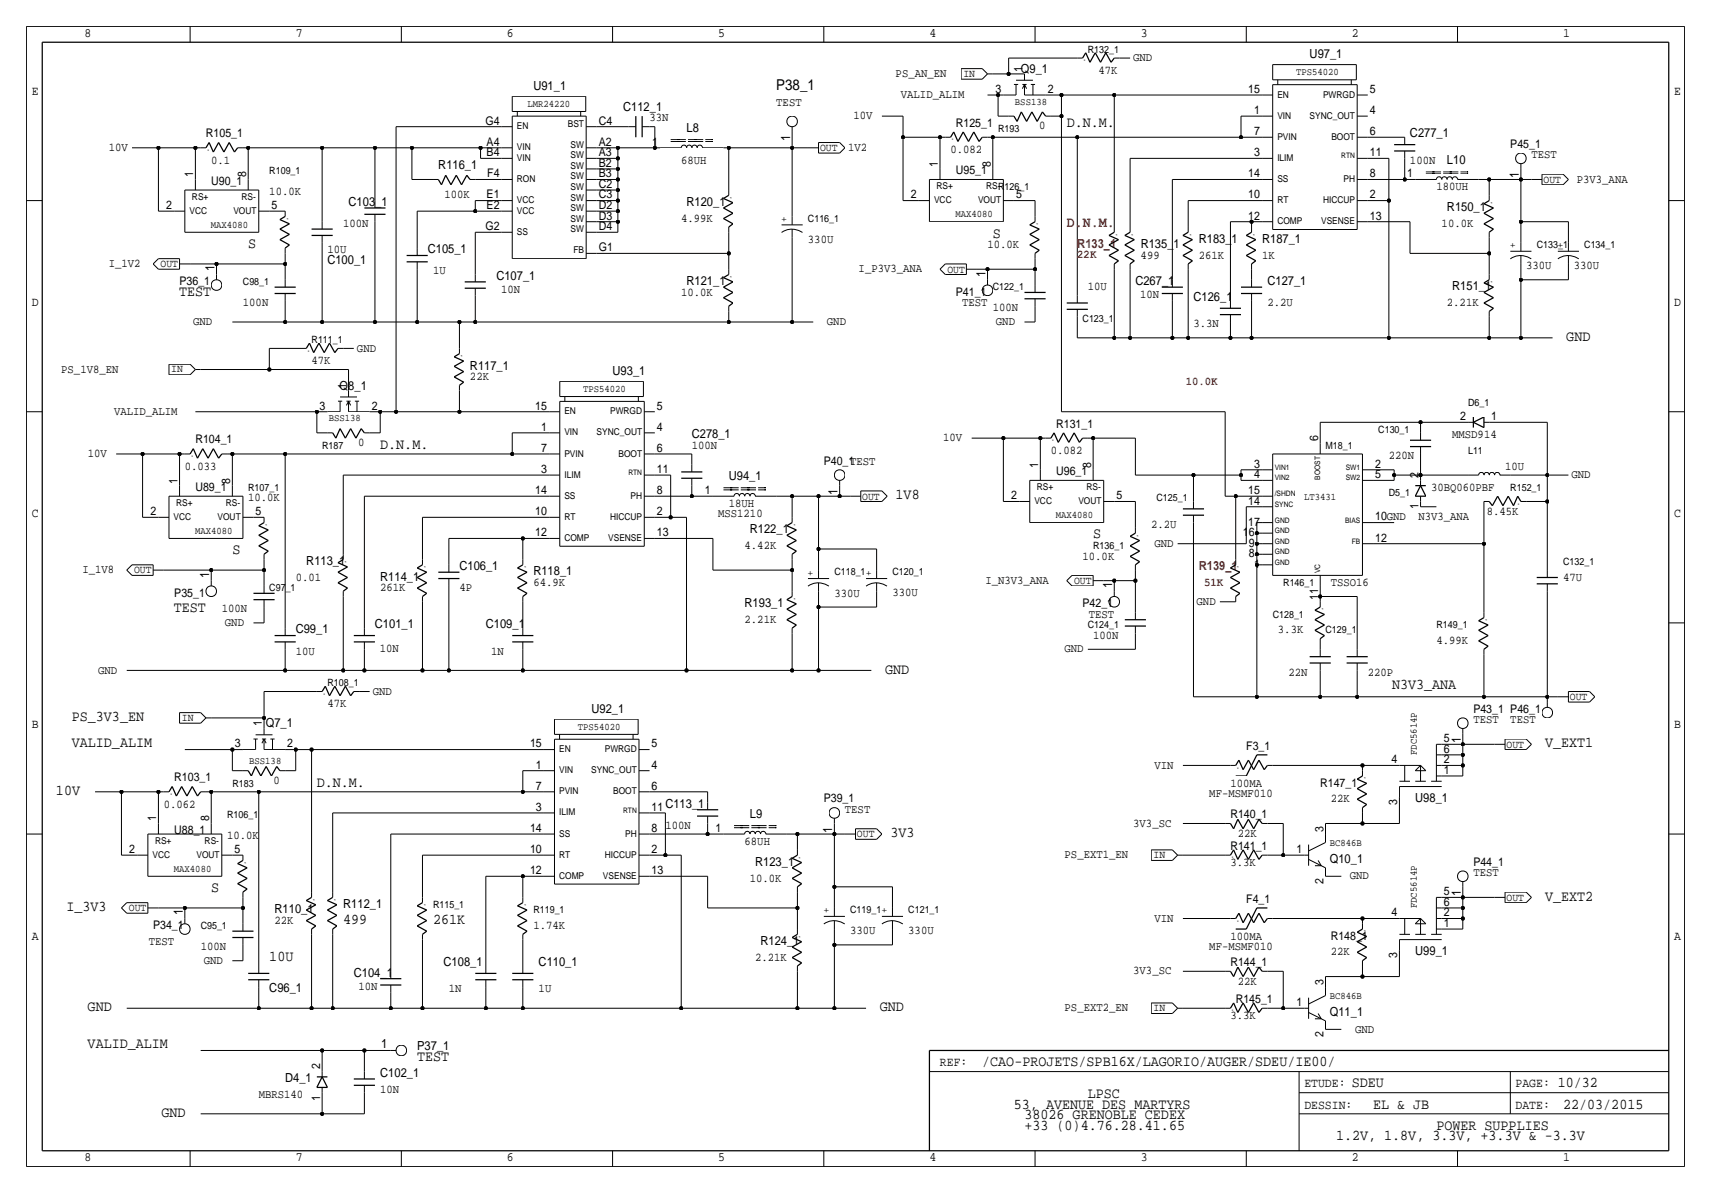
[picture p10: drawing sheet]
<svg xmlns="http://www.w3.org/2000/svg" width="411mm" height="287mm" viewBox="0 0 411 287" stroke-linecap="round" stroke-linejoin="round" font-family="sans-serif">
<defs><g id="words">
<g font-size="3.6">
<text x="186.7" y="21.6">P38_1</text>
<text x="256.5" y="30.5">D.N.M.</text>
<text x="59.7" y="59.7">S</text>
<text x="238.8" y="57.2">S</text>
<text x="43.1" y="71.1">TEST</text>
<text x="376.7" y="82">GND</text>
<text x="91.4" y="107.9">D.N.M.</text>
<text x="215.4" y="120.1">1V8</text>
<text x="262.9" y="129.5">S</text>
<text x="55.9" y="133.3">S</text>
<text x="41.8" y="147.3">TEST</text>
<text x="212.9" y="162.1">GND</text>
<text x="334.8" y="165.9">N3V3_ANA</text>
<text x="17.3" y="173.5">PS_3V3_EN</text>
<text x="17.3" y="179.8">VALID_ALIM</text>
<text x="371.6" y="179.8">V_EXT1</text>
<text x="13.5" y="191.3">10V</text>
<text x="76.2" y="189.2">D.N.M.</text>
<text x="214.1" y="201.4">3V3</text>
<text x="50.8" y="214.6">S</text>
<text x="16" y="219.2">I_3V3</text>
<text x="371.6" y="216.7">V_EXT2</text>
<text x="82.5" y="222.3">499</text>
<text x="104.1" y="222.2">261K</text>
<text x="64.8" y="231.1">10U</text>
<text x="21.1" y="243.3">GND</text>
<text x="211.6" y="243.3">GND</text>
<text x="21.1" y="252.2">VALID_ALIM</text>
<text x="100.3" y="255.3">TEST</text>
<text x="236.2" y="256.5">/CAO-PROJETS/SPB16X/LAGORIO/AUGER/SDEU/IE00/</text>
<text x="325.1" y="261.6">SDEU</text>
<text x="374.6" y="261.6">10/32</text>
<text x="38.9" y="268.7">GND</text>
<text x="243.8" y="266.7">53, AVENUE DES MARTYRS</text>
<text x="246.4" y="269.2">38026 GRENOBLE CEDEX</text>
<text x="261.6" y="264.2">LPSC</text>
<text x="330.2" y="266.7">EL &amp; JB</text>
<text x="375.9" y="266.7">22/03/2015</text>
<text x="246.4" y="271.8">+33 (0)4.76.28.41.65</text>
<text x="321.3" y="274.3">1.2V, 1.8V, 3.3V, +3.3V &amp; -3.3V</text>
<text x="345.4" y="271.8">POWER SUPPLIES</text>
</g>
<text font-size="3.6" fill="#f00" x="256.5" y="54.5">D.N.M.</text>
<g font-size="3.1">
<text x="20.3" y="8.9">8</text>
<text x="71.1" y="8.9">7</text>
<text x="121.9" y="8.9">6</text>
<text x="172.7" y="8.9">5</text>
<text x="223.5" y="8.9">4</text>
<text x="274.3" y="8.9">3</text>
<text x="325.1" y="8.9">2</text>
<text x="375.9" y="8.9">1</text>
<text x="7.6" y="22.9">E</text>
<text x="402.6" y="22.9">E</text>
<text x="190" y="34" transform="rotate(-90 190 34)">1</text>
<text x="365.3" y="42.9" transform="rotate(-90 365.3 42.9)">1</text>
<text x="51.6" y="65.3" transform="rotate(-90 51.6 65.3)">1</text>
<text x="237" y="66.6" transform="rotate(-90 237 66.6)">1</text>
<text x="7.6" y="73.7">D</text>
<text x="402.6" y="73.7">D</text>
<text x="201.4" y="119.1" transform="rotate(-90 201.4 119.1)">1</text>
<text x="7.6" y="124.5">C</text>
<text x="402.6" y="124.5">C</text>
<text x="50.3" y="138.9" transform="rotate(-90 50.3 138.9)">1</text>
<text x="267.5" y="141.5" transform="rotate(-90 267.5 141.5)">1</text>
<text x="7.6" y="175.3">B</text>
<text x="351.3" y="178.8" transform="rotate(-90 351.3 178.8)">1</text>
<text x="402.6" y="175.3">B</text>
<text x="200.2" y="200.4" transform="rotate(-90 200.2 200.4)">1</text>
<text x="351.3" y="215.6" transform="rotate(-90 351.3 215.6)">1</text>
<text x="43.9" y="220.2" transform="rotate(-90 43.9 220.2)">1</text>
<text x="7.6" y="226.1">A</text>
<text x="402.6" y="226.1">A</text>
<text x="91.7" y="252.2">1</text>
<text x="226.1" y="256.5">REF:</text>
<text x="313.7" y="261.6">ETUDE:</text>
<text x="364.5" y="261.6">PAGE:</text>
<text x="313.7" y="266.7">DESSIN:</text>
<text x="364.5" y="266.7">DATE:</text>
<text x="20.3" y="279.4">8</text>
<text x="71.1" y="279.4">7</text>
<text x="121.9" y="279.4">6</text>
<text x="172.7" y="279.4">5</text>
<text x="223.5" y="279.4">4</text>
<text x="274.3" y="279.4">3</text>
<text x="325.1" y="279.4">2</text>
<text x="375.9" y="279.4">1</text>
</g>
<g font-size="3">
<text x="245.5" y="17.5">Q9_1</text>
<text x="315" y="14">U97_1</text>
<text x="128.3" y="21.6">U91_1</text>
<text x="149.9" y="26.7">C112_1</text>
<text x="165.1" y="31.8">L8</text>
<text x="339.1" y="33">C277_1</text>
<text x="105.4" y="40.6">R116_1</text>
<text x="348" y="39.4">L10</text>
<text x="83.8" y="49.5">C103_1</text>
<text x="165.1" y="49.5">R120_1</text>
<text x="348" y="50.8">R150_1</text>
<text x="274.3" y="59.7">R135_1</text>
<text x="288.3" y="58.4">R183_1</text>
<text x="303.5" y="58.4">R187_1</text>
<text x="78.7" y="63.5">C100_1</text>
<text x="102.9" y="61">C105_1</text>
<text x="119.4" y="67.3">C107_1</text>
<text x="165.1" y="68.6">R121_1</text>
<text x="273" y="68.6">C267_1</text>
<text x="304.8" y="68.6">C127_1</text>
<text x="349.2" y="69.8">R151_1</text>
<text x="287" y="72.4">C126_1</text>
<text x="113" y="88.9">R117_1</text>
<text x="81.7" y="93.7">Q8_1</text>
<text x="147.3" y="90.2">U93_1</text>
<text x="166.4" y="105.4">C278_1</text>
<text x="175.3" y="115.6">U94_1</text>
<text x="180.3" y="128.3">R122_1</text>
<text x="73.7" y="135.9">R113_1</text>
<text x="110.5" y="137.2">C106_1</text>
<text x="91.4" y="139.7">R114_1</text>
<text x="128.3" y="138.4">R118_1</text>
<text x="179.1" y="146.1">R193_1</text>
<text x="71.1" y="152.4">C99_1</text>
<text x="90.2" y="151.1">C101_1</text>
<text x="116.8" y="151.1">C109_1</text>
<text x="142.2" y="171.4">U92_1</text>
<text x="63.9" y="175">Q7_1</text>
<text x="160" y="194.3">C113_1</text>
<text x="180.3" y="196.8">L9</text>
<text x="340.4" y="193">U98_1</text>
<text x="181.6" y="208.3">R123_1</text>
<text x="319.8" y="207.6">Q10_1</text>
<text x="66" y="219.7">R110_1</text>
<text x="82.5" y="218.4">R112_1</text>
<text x="182.9" y="227.3">R124_1</text>
<text x="106.7" y="232.4">C108_1</text>
<text x="129.5" y="232.4">C110_1</text>
<text x="340.4" y="229.9">U99_1</text>
<text x="64.8" y="238.8">C96_1</text>
<text x="85.1" y="235">C104_1</text>
<text x="319.8" y="244.4">Q11_1</text>
<text x="100.3" y="252.7">P37_1</text>
<text x="68.6" y="260.3">D4_1</text>
<text x="91.4" y="259.1">C102_1</text>
</g>
<g font-size="3" fill="#f00">
<text x="259.1" y="59.7">R133_1</text>
<text x="288.3" y="137.2">R139_1</text>
</g>
<g font-size="2.9">
<text x="245.9" y="17.3" transform="rotate(-90 245.9 17.3)">1</text>
<text x="264.2" y="17.8">47K</text>
<text x="272.5" y="14.7">GND</text>
<text x="215.4" y="18.5">PS_AN_EN</text>
<text x="216.7" y="23.6">VALID_ALIM</text>
<text x="239.4" y="22.4">3</text>
<text x="252" y="22.4">2</text>
<text x="300.2" y="22.4">15</text>
<text x="329.4" y="22.4">5</text>
<text x="116.7" y="30">G4</text>
<text x="144" y="30">C4</text>
<text x="156.2" y="29.2">33N</text>
<text x="186.7" y="25.4">TEST</text>
<text x="205.2" y="28.7">10V</text>
<text x="301.6" y="27.4">1</text>
<text x="329.4" y="27.4">4</text>
<text x="49.5" y="33">R105_1</text>
<text x="117" y="35.1">A4</text>
<text x="144" y="35.1">A2</text>
<text x="156.8" y="35.1">1</text>
<text x="229.9" y="30.5">R125_1</text>
<text x="249.9" y="31.1">0</text>
<text x="301.6" y="32.5">7</text>
<text x="329.4" y="32.5">6</text>
<text x="363.2" y="35.6">P45_1</text>
<text x="26.2" y="36.3">10V</text>
<text x="50.8" y="39.4">0.1</text>
<text x="117" y="37.6">B4</text>
<text x="144" y="40.1">B2</text>
<text x="144" y="37.6">A3</text>
<text x="163.8" y="39.4">68UH</text>
<text x="204" y="36.3">1V2</text>
<text x="225.6" y="40.1" transform="rotate(-90 225.6 40.1)">1</text>
<text x="228.6" y="36.8">0.082</text>
<text x="229.9" y="41.9">U95_1</text>
<text x="238.3" y="40.1" transform="rotate(-90 238.3 40.1)">8</text>
<text x="301.6" y="37.6">3</text>
<text x="329.4" y="37.6">11</text>
<text x="339.1" y="39.4">100N</text>
<text x="368.3" y="38.1">TEST</text>
<text x="46.5" y="42.7" transform="rotate(-90 46.5 42.7)">1</text>
<text x="50.8" y="44.4">U90_1</text>
<text x="59.2" y="42.7" transform="rotate(-90 59.2 42.7)">8</text>
<text x="64.8" y="47">10.0K</text>
<text x="106.9" y="47.6">100K</text>
<text x="117" y="47.8">E1</text>
<text x="117.2" y="42.7">F4</text>
<text x="144" y="47.8">C3</text>
<text x="144" y="45.2">C2</text>
<text x="144" y="42.7">B3</text>
<text x="219.1" y="47.8">2</text>
<text x="244.3" y="47.8">5</text>
<text x="300.2" y="42.7">14</text>
<text x="300.2" y="47.8">10</text>
<text x="329.4" y="42.7">8</text>
<text x="329.4" y="47.8">2</text>
<text x="338.4" y="42.7">1</text>
<text x="345.4" y="45.7">180UH</text>
<text x="379.2" y="43.9">P3V3_ANA</text>
<text x="40" y="50.3">2</text>
<text x="65.3" y="50.3">5</text>
<text x="117" y="50.3">E2</text>
<text x="144" y="52.8">D3</text>
<text x="144" y="50.3">D2</text>
<text x="163.8" y="53.3">4.99K</text>
<text x="300.2" y="52.8">12</text>
<text x="329.4" y="52.8">13</text>
<text x="82.5" y="54.6">100N</text>
<text x="116.7" y="55.4">G2</text>
<text x="144" y="55.4">D4</text>
<text x="194.3" y="58.4">330U</text>
<text x="237.5" y="59.7">10.0K</text>
<text x="346.7" y="54.6">10.0K</text>
<text x="26.2" y="64.3">I_1V2</text>
<text x="78.7" y="61">10U</text>
<text x="144" y="60.5">G1</text>
<text x="206.5" y="65.5">I_P3V3_ANA</text>
<text x="274.3" y="62.2">499</text>
<text x="288.3" y="62.2">261K</text>
<text x="303.5" y="62.2">1K</text>
<text x="367" y="64.8">330U</text>
<text x="378.5" y="64.8">330U</text>
<text x="43.2" y="68.6">P36_1</text>
<text x="104.1" y="66">1U</text>
<text x="120.5" y="70.5">10N</text>
<text x="163.8" y="71.1">10.0K</text>
<text x="229.9" y="71.1">P41_1</text>
<text x="261.6" y="69.8">10U</text>
<text x="274.2" y="71.8">10N</text>
<text x="58.4" y="73.7">100N</text>
<text x="231.4" y="73.7">TEST</text>
<text x="238.8" y="74.9">100N</text>
<text x="304.8" y="73.7">2.2U</text>
<text x="348" y="73.7">2.21K</text>
<text x="46.5" y="78.2">GND</text>
<text x="198.9" y="78.2">GND</text>
<text x="239.5" y="78.2">GND</text>
<text x="287" y="78.7">3.3N</text>
<text x="14.7" y="89.7">PS_1V8_EN</text>
<text x="74.9" y="87.6">47K</text>
<text x="85.9" y="84.6">GND</text>
<text x="83.3" y="93.5" transform="rotate(-90 83.3 93.5)">1</text>
<text x="113" y="91.4">22K</text>
<text x="27.4" y="99.8">VALID_ALIM</text>
<text x="76.8" y="98.6">3</text>
<text x="89.4" y="98.6">2</text>
<text x="128.7" y="98.6">15</text>
<text x="158" y="98.6">5</text>
<text x="351.1" y="101.1">2</text>
<text x="358.6" y="101.1">1</text>
<text x="47" y="106.7">R104_1</text>
<text x="86.1" y="107.3">0</text>
<text x="130.2" y="103.6">1</text>
<text x="158" y="103.6">4</text>
<text x="166.4" y="108">100N</text>
<text x="226.8" y="106.2">10V</text>
<text x="254" y="102.9">R131_1</text>
<text x="317" y="106.2" transform="rotate(-90 317 106.2)">6</text>
<text x="349.2" y="105.4">MMSD914</text>
<text x="21.1" y="110">10V</text>
<text x="44.5" y="113">0.033</text>
<text x="130.2" y="108.7">7</text>
<text x="130.2" y="113.8">3</text>
<text x="158" y="113.8">11</text>
<text x="158" y="108.7">6</text>
<text x="198.1" y="111.8">P40_1TEST</text>
<text x="249.7" y="112.5" transform="rotate(-90 249.7 112.5)">1</text>
<text x="252.7" y="109.2">0.082</text>
<text x="262.4" y="112.5" transform="rotate(-90 262.4 112.5)">8</text>
<text x="301.6" y="112.5">3</text>
<text x="330.7" y="112.5">2</text>
<text x="334" y="110.5">220N</text>
<text x="361.9" y="113">10U</text>
<text x="42.7" y="116.3" transform="rotate(-90 42.7 116.3)">1</text>
<text x="47" y="118.1">U89_1</text>
<text x="55.4" y="116.3" transform="rotate(-90 55.4 116.3)">8</text>
<text x="128.7" y="118.9">14</text>
<text x="158" y="118.9">8</text>
<text x="169.5" y="118.9">1</text>
<text x="254" y="114.3">U96_1</text>
<text x="300.2" y="118.9">15</text>
<text x="301.6" y="115.1">4</text>
<text x="330.7" y="115.1">5</text>
<text x="341.1" y="115.1" transform="rotate(-90 341.1 115.1)">2</text>
<text x="344.2" y="118.1">30BQ060PBF</text>
<text x="377.9" y="115.1">GND</text>
<text x="36.2" y="124">2</text>
<text x="59.7" y="120.6">10.0K</text>
<text x="61.5" y="124">5</text>
<text x="128.7" y="124">10</text>
<text x="158" y="124">2</text>
<text x="172.7" y="124.5">MSS1210</text>
<text x="175.3" y="121.9">18UH</text>
<text x="243.2" y="120.1">2</text>
<text x="268.5" y="120.1">5</text>
<text x="300.2" y="121.4">14</text>
<text x="330.7" y="125.2">10GND</text>
<text x="341.1" y="125.2">N3V3_ANA</text>
<text x="341.1" y="122.6" transform="rotate(-90 341.1 122.6)">1</text>
<text x="357.5" y="123.8">8.45K</text>
<text x="128.7" y="129">12</text>
<text x="158" y="129">13</text>
<text x="276.9" y="127">2.2U</text>
<text x="277.6" y="131.6">GND</text>
<text x="298.9" y="129">16</text>
<text x="300.2" y="126.5">17</text>
<text x="300.3" y="131.6">9</text>
<text x="330.7" y="130.3">12</text>
<text x="19.8" y="137.9">I_1V8</text>
<text x="179.1" y="132.1">4.42K</text>
<text x="260.3" y="134.6">10.0K</text>
<text x="300.3" y="134.1">8</text>
<text x="301.6" y="136.7">1</text>
<text x="41.9" y="143.5">P35_1</text>
<text x="71.1" y="139.7">0.01</text>
<text x="91.4" y="142.2">261K</text>
<text x="110.5" y="142.2">4P</text>
<text x="128.3" y="141">64.9K</text>
<text x="200.7" y="143.5">330U</text>
<text x="214.6" y="143.5">330U</text>
<text x="237" y="140.5">I_N3V3_ANA</text>
<text x="320" y="141">TSSO16</text>
<text x="375.9" y="139.7">47U</text>
<text x="53.3" y="147.3">100N</text>
<text x="179.1" y="149.9">2.21K</text>
<text x="260.3" y="146">P42_1</text>
<text x="261.8" y="148.6">TEST</text>
<text x="287.8" y="145.5">GND</text>
<text x="317" y="144.3" transform="rotate(-90 317 144.3)">11</text>
<text x="54.1" y="150.6">GND</text>
<text x="262.9" y="153.7">100N</text>
<text x="307.3" y="152.4">3.3K</text>
<text x="345.4" y="154.9">4.99K</text>
<text x="71.1" y="157.5">10U</text>
<text x="91.3" y="156.9">10N</text>
<text x="118.1" y="157.5">1N</text>
<text x="256" y="157">GND</text>
<text x="23.6" y="162.1">GND</text>
<text x="89.7" y="167.1">GND</text>
<text x="309.9" y="162.6">22N</text>
<text x="328.9" y="162.6">220P</text>
<text x="78.7" y="170.2">47K</text>
<text x="354.3" y="174">TEST</text>
<text x="354.3" y="171.4">P43_1 P46_1</text>
<text x="363.2" y="174">TEST</text>
<text x="56.5" y="179.8">3</text>
<text x="63" y="174.8" transform="rotate(-90 63 174.8)">1</text>
<text x="69.1" y="179.8">2</text>
<text x="127.5" y="179.8">15</text>
<text x="156.7" y="179.8">5</text>
<text x="347.2" y="178.6">5</text>
<text x="128.9" y="184.9">1</text>
<text x="156.7" y="184.9">4</text>
<text x="277.6" y="184.9">VIN</text>
<text x="299.7" y="180.3">F3_1</text>
<text x="334.6" y="183.6">4</text>
<text x="347.2" y="181.1">6</text>
<text x="347.2" y="183.6">2</text>
<text x="41.9" y="188">R103_1</text>
<text x="65.8" y="188.6">0</text>
<text x="128.9" y="190">7</text>
<text x="156.7" y="190">6</text>
<text x="290.8" y="191.8">MF-MSMF010</text>
<text x="295.9" y="189.2">100MA</text>
<text x="317.5" y="189.2">R147_1</text>
<text x="347.2" y="186.2">1</text>
<text x="37.6" y="197.6" transform="rotate(-90 37.6 197.6)">1</text>
<text x="39.4" y="194.3">0.062</text>
<text x="50.3" y="197.6" transform="rotate(-90 50.3 197.6)">8</text>
<text x="128.9" y="195.1">3</text>
<text x="156.7" y="195.1">11</text>
<text x="198.1" y="193">P39_1</text>
<text x="203.2" y="195.6">TEST</text>
<text x="295.9" y="196.8">R140_1</text>
<text x="320" y="193">22K</text>
<text x="336" y="193.7" transform="rotate(-90 336 193.7)">3</text>
<text x="41.9" y="200.7">U88_1</text>
<text x="54.6" y="201.9">10.0K</text>
<text x="127.5" y="200.2">14</text>
<text x="156.7" y="200.2">8</text>
<text x="160" y="199.4">100N</text>
<text x="172.1" y="200.2">1</text>
<text x="179.1" y="203.2">68UH</text>
<text x="272.5" y="198.9">3V3_SC</text>
<text x="297.7" y="201.3">22K</text>
<text x="318.3" y="200.2" transform="rotate(-90 318.3 200.2)">3</text>
<text x="31.1" y="205.2">2</text>
<text x="56.4" y="205.2">5</text>
<text x="127.5" y="205.2">10</text>
<text x="156.7" y="205.2">2</text>
<text x="256" y="206.5">PS_EXT1_EN</text>
<text x="295.9" y="208.3">3.3K</text>
<text x="295.9" y="204.5">R141_1</text>
<text x="311.8" y="205.2">1</text>
<text x="354.3" y="208.3">P44_1</text>
<text x="127.5" y="210.3">12</text>
<text x="156.7" y="210.3">13</text>
<text x="180.3" y="212.1">10.0K</text>
<text x="318.3" y="212.7" transform="rotate(-90 318.3 212.7)">2</text>
<text x="324.6" y="211.6">GND</text>
<text x="347.2" y="215.4">5</text>
<text x="354.3" y="210.8">TEST</text>
<text x="277.6" y="221.7">VIN</text>
<text x="299.7" y="217.2">F4_1</text>
<text x="334.6" y="220.5">4</text>
<text x="347.2" y="217.9">6</text>
<text x="347.2" y="220.5">2</text>
<text x="35.8" y="227.3">TEST</text>
<text x="36.8" y="223.5">P34_1</text>
<text x="66" y="222.2">22K</text>
<text x="128.3" y="223.5">1.74K</text>
<text x="204.5" y="224.8">330U</text>
<text x="218.4" y="224.8">330U</text>
<text x="295.9" y="226.1">100MA</text>
<text x="320" y="226.1">R148_1</text>
<text x="347.2" y="223">1</text>
<text x="48.3" y="228.6">100N</text>
<text x="49" y="231.9">GND</text>
<text x="181.6" y="231.1">2.21K</text>
<text x="290.8" y="228.6">MF-MSMF010</text>
<text x="295.9" y="232.4">R144_1</text>
<text x="320" y="229.9">22K</text>
<text x="336" y="230.5" transform="rotate(-90 336 230.5)">3</text>
<text x="86.2" y="238.2">10N</text>
<text x="107.9" y="238.8">1N</text>
<text x="129.5" y="238.8">1U</text>
<text x="272.5" y="234.4">3V3_SC</text>
<text x="297.7" y="236.9">22K</text>
<text x="318.3" y="237" transform="rotate(-90 318.3 237)">3</text>
<text x="256" y="243.3">PS_EXT2_EN</text>
<text x="295.9" y="245.1">3.3K</text>
<text x="297.2" y="241.3">R145_1</text>
<text x="311.8" y="242.1">1</text>
<text x="318.3" y="249.6" transform="rotate(-90 318.3 249.6)">2</text>
<text x="325.9" y="248.4">GND</text>
<text x="77" y="257.3" transform="rotate(-90 77 257.3)">2</text>
<text x="91.4" y="262.9">10N</text>
<text x="62.2" y="264.2">MBRS140</text>
<text x="77" y="264.8" transform="rotate(-90 77 264.8)">1</text>
</g>
<g font-size="2.9" fill="#f00">
<text x="259.1" y="62.2">22K</text>
<text x="285.2" y="92.5">10.0K</text>
<text x="289.6" y="140.9">51K</text>
</g>
<g font-size="2.6">
<text x="231.7" y="18.5">IN</text>
<text x="197.2" y="36.4">OUT</text>
<text x="371.2" y="44">OUT</text>
<text x="38.6" y="64.3">OUT</text>
<text x="227.8" y="65.6">OUT</text>
<text x="41.2" y="89.6">IN</text>
<text x="207.4" y="120.2">OUT</text>
<text x="32.2" y="138">OUT</text>
<text x="258.3" y="140.5">OUT</text>
<text x="43.7" y="173.4">IN</text>
<text x="377.5" y="168.5">OUT</text>
<text x="362.3" y="179.9">OUT</text>
<text x="206.1" y="201.5">OUT</text>
<text x="277.4" y="206.5">IN</text>
<text x="31" y="219.3">OUT</text>
<text x="362.3" y="216.7">OUT</text>
<text x="277.4" y="243.3">IN</text>
</g>
<g font-size="2.5">
<text x="189.2" y="53.4" transform="rotate(-90 189.2 53.4)">+</text>
<text x="364.5" y="59.7" transform="rotate(-90 364.5 59.7)">+</text>
<text x="375.9" y="59.7" transform="rotate(-90 375.9 59.7)">+</text>
<text x="195.6" y="138.5" transform="rotate(-90 195.6 138.5)">+</text>
<text x="209.5" y="138.5" transform="rotate(-90 209.5 138.5)">+</text>
<text x="199.4" y="219.8" transform="rotate(-90 199.4 219.8)">+</text>
<text x="213.4" y="219.8" transform="rotate(-90 213.4 219.8)">+</text>
</g>
<g font-size="2.4">
<text x="261.6" y="12.7">R132_1</text>
<text x="311.7" y="18.1">TPS54020</text>
<text x="126.8" y="25.7">LMR24220</text>
<text x="244.1" y="25.1">BSS138</text>
<text x="240" y="31.8">R193</text>
<text x="64.8" y="41.9">R109_1</text>
<text x="194.3" y="53.3">C116_1</text>
<text x="229.8" y="52.3">MAX4080</text>
<text x="50.7" y="54.8">MAX4080</text>
<text x="369.6" y="59.7">C133_1</text>
<text x="381" y="59.7">C134_1</text>
<text x="58.4" y="68.6">C98_1</text>
<text x="238.8" y="69.8">C122_1</text>
<text x="260.3" y="77.5">C123_1</text>
<text x="74.9" y="82.5">R111_1</text>
<text x="140.2" y="94.3">TPS54020</text>
<text x="79.1" y="101.3">BSS138</text>
<text x="353.1" y="97.8">D6_1</text>
<text x="77.5" y="107.9">R187</text>
<text x="318.8" y="107.9">M18_1</text>
<text x="331.5" y="104.1">C130_1</text>
<text x="353.1" y="109.2">L11</text>
<text x="59.7" y="118.1">R107_1</text>
<text x="334" y="119.4">D5_1</text>
<text x="363.2" y="118.1">R152_1</text>
<text x="253.9" y="124.7">MAX4080</text>
<text x="278.1" y="120.6">C125_1</text>
<text x="313.6" y="120.2">LT3431</text>
<text x="46.9" y="128.5">MAX4080</text>
<text x="262.9" y="132.1">R136_1</text>
<text x="375.9" y="135.9">C132_1</text>
<text x="64.8" y="142.2">C97_1</text>
<text x="200.7" y="138.4">C118_1</text>
<text x="214.6" y="138.4">C120_1</text>
<text x="308.6" y="141">R146_1</text>
<text x="306.1" y="148.6">C128_1</text>
<text x="261.6" y="151.1">C124_1</text>
<text x="318.8" y="152.4">C129_1</text>
<text x="345.4" y="151.1">R149_1</text>
<text x="78.7" y="165.1">R108_1</text>
<text x="139" y="175.6">TPS54020</text>
<text x="59.9" y="183.9">BSS138</text>
<text x="340.8" y="181.7" transform="rotate(-90 340.8 181.7)">FDC5614P</text>
<text x="55.9" y="189.2">R183</text>
<text x="54.6" y="196.8">R106_1</text>
<text x="319.8" y="203.6">BC846B</text>
<text x="41.8" y="209.8">MAX4080</text>
<text x="104.1" y="218.4">R115_1</text>
<text x="128.3" y="219.7">R119_1</text>
<text x="204.5" y="219.7">C119_1</text>
<text x="218.4" y="219.7">C121_1</text>
<text x="340.8" y="218.5" transform="rotate(-90 340.8 218.5)">FDC5614P</text>
<text x="48.3" y="223.5">C95_1</text>
<text x="319.8" y="240.4">BC846B</text>
</g>
<g font-size="2.3">
<text x="307.2" y="23.5">EN</text>
<text x="318.2" y="23.5">PWRGD</text>
<text x="307.2" y="28.6">VIN</text>
<text x="314.9" y="28.5">SYNC_OUT</text>
<text x="124.3" y="31.1">EN</text>
<text x="136.5" y="30.5">BST</text>
<text x="137.2" y="35.6">SW</text>
<text x="307.2" y="33.6">PVIN</text>
<text x="320.2" y="33.6">BOOT</text>
<text x="124.3" y="36.2">VIN</text>
<text x="124.3" y="38.7">VIN</text>
<text x="137.2" y="40.6">SW</text>
<text x="137.2" y="38.1">SW</text>
<text x="307.2" y="38.7">ILIM</text>
<text x="124.3" y="43.8">RON</text>
<text x="137.2" y="45.7">SW</text>
<text x="137.2" y="43.2">SW</text>
<text x="225.2" y="45.6">RS+</text>
<text x="237.2" y="45.6">RS-R126_1</text>
<text x="307.2" y="43.8">SS</text>
<text x="323.1" y="43.8">PH</text>
<text x="45.6" y="51.4">VCC</text>
<text x="46.2" y="48.1">RS+</text>
<text x="56.1" y="51.4">VOUT</text>
<text x="58.1" y="48.1">RS-</text>
<text x="124.3" y="48.9">VCC</text>
<text x="124.3" y="51.4">VCC</text>
<text x="137.2" y="53.3">SW</text>
<text x="137.2" y="50.8">SW</text>
<text x="137.2" y="48.3">SW</text>
<text x="224.6" y="48.9">VCC</text>
<text x="235.2" y="48.9">VOUT</text>
<text x="307.2" y="54">COMP</text>
<text x="307.2" y="48.9">RT</text>
<text x="317.7" y="54">VSENSE</text>
<text x="318.2" y="48.9">HICCUP</text>
<text x="124.3" y="56.5">SS</text>
<text x="137.2" y="55.9">SW</text>
<text x="137.9" y="61">FB</text>
<text x="135.7" y="99.7">EN</text>
<text x="146.7" y="99.7">PWRGD</text>
<text x="135.7" y="104.8">VIN</text>
<text x="143.5" y="104.7">SYNC_OUT</text>
<text x="135.7" y="109.8">PVIN</text>
<text x="148.7" y="109.8">BOOT</text>
<text x="135.7" y="114.9">ILIM</text>
<text x="135.7" y="120">SS</text>
<text x="151.6" y="120">PH</text>
<text x="249.4" y="118">RS+</text>
<text x="261.3" y="118">RS-</text>
<text x="41.8" y="125.1">VCC</text>
<text x="42.4" y="121.8">RS+</text>
<text x="52.3" y="125.1">VOUT</text>
<text x="54.3" y="121.8">RS-</text>
<text x="135.7" y="125.1">RT</text>
<text x="146.7" y="125.1">HICCUP</text>
<text x="248.8" y="121.3">VCC</text>
<text x="259.3" y="121.3">VOUT</text>
<text x="135.7" y="130.2">COMP</text>
<text x="146.3" y="130.2">VSENSE</text>
<text x="134.5" y="181">EN</text>
<text x="145.5" y="181">PWRGD</text>
<text x="134.5" y="191.1">PVIN</text>
<text x="134.5" y="186">VIN</text>
<text x="142.2" y="186">SYNC_OUT</text>
<text x="147.5" y="191.1">BOOT</text>
<text x="134.5" y="196.2">ILIM</text>
<text x="37.3" y="203">RS+</text>
<text x="49.2" y="203">RS-</text>
<text x="134.5" y="201.3">SS</text>
<text x="150.4" y="201.3">PH</text>
<text x="36.7" y="206.3">VCC</text>
<text x="47.2" y="206.3">VOUT</text>
<text x="134.5" y="206.4">RT</text>
<text x="145.5" y="206.3">HICCUP</text>
<text x="134.5" y="211.4">COMP</text>
<text x="145" y="211.4">VSENSE</text>
</g>
<g font-size="1.8">
<text x="322.6" y="38.1">RTN</text>
<text x="306.6" y="113">VIN1</text>
<text x="323.7" y="113">SW1</text>
<text x="151.1" y="114.3">RTN</text>
<text x="306.6" y="119.4">/SHDN</text>
<text x="306.6" y="115.6">VIN2</text>
<text x="317.5" y="115.4" transform="rotate(-90 317.5 115.4)">BOOST</text>
<text x="323.7" y="115.6">SW2</text>
<text x="306.6" y="121.9">SYNC</text>
<text x="306.6" y="125.7">GND</text>
<text x="323.5" y="125.7">BIAS</text>
<text x="306.6" y="130.8">GND</text>
<text x="306.6" y="128.2">GND</text>
<text x="325.1" y="130.8">FB</text>
<text x="306.6" y="135.9">GND</text>
<text x="306.6" y="133.3">GND</text>
<text x="317.5" y="137.9" transform="rotate(-90 317.5 137.9)">VC</text>
<text x="149.9" y="195.6">RTN</text>
</g>
<g font-size="1.1">
<text x="260.6" y="15">*</text>
<text x="228.9" y="34">*</text>
<text x="49.8" y="36.6">*</text>
<text x="176.3" y="47.8" transform="rotate(-90 176.3 47.8)">*</text>
<text x="69.6" y="52.9" transform="rotate(-90 69.6 52.9)">*</text>
<text x="359.2" y="49.1" transform="rotate(-90 359.2 49.1)">*</text>
<text x="249.9" y="54.2" transform="rotate(-90 249.9 54.2)">*</text>
<text x="269" y="56.7" transform="rotate(-90 269 56.7)">*</text>
<text x="272.8" y="56.7" transform="rotate(-90 272.8 56.7)">*</text>
<text x="286.8" y="56.7" transform="rotate(-90 286.8 56.7)">*</text>
<text x="302" y="56.7" transform="rotate(-90 302 56.7)">*</text>
<text x="176.3" y="66.9" transform="rotate(-90 176.3 66.9)">*</text>
<text x="359.2" y="68.1" transform="rotate(-90 359.2 68.1)">*</text>
<text x="73.9" y="84.8">*</text>
<text x="111.5" y="85.9" transform="rotate(-90 111.5 85.9)">*</text>
<text x="253" y="106.4">*</text>
<text x="46" y="110.2">*</text>
<text x="364.9" y="121.7">*</text>
<text x="64.5" y="126.5" transform="rotate(-90 64.5 126.5)">*</text>
<text x="191.5" y="126.5" transform="rotate(-90 191.5 126.5)">*</text>
<text x="274.1" y="129.1" transform="rotate(-90 274.1 129.1)">*</text>
<text x="83.6" y="135.4" transform="rotate(-90 83.6 135.4)">*</text>
<text x="102.6" y="136.7" transform="rotate(-90 102.6 136.7)">*</text>
<text x="126.7" y="136.7" transform="rotate(-90 126.7 136.7)">*</text>
<text x="298.2" y="136.7" transform="rotate(-90 298.2 136.7)">*</text>
<text x="191.5" y="144.3" transform="rotate(-90 191.5 144.3)">*</text>
<text x="318.5" y="146.9" transform="rotate(-90 318.5 146.9)">*</text>
<text x="357.9" y="149.4" transform="rotate(-90 357.9 149.4)">*</text>
<text x="77.7" y="167.4">*</text>
<text x="59.9" y="184.4">*</text>
<text x="297.4" y="185.2">*</text>
<text x="40.9" y="191.5">*</text>
<text x="328.7" y="187.5" transform="rotate(-90 328.7 187.5)">*</text>
<text x="296.2" y="197.1">*</text>
<text x="59.4" y="207.8" transform="rotate(-90 59.4 207.8)">*</text>
<text x="192.8" y="206.6" transform="rotate(-90 192.8 206.6)">*</text>
<text x="296.2" y="206.8">*</text>
<text x="75.9" y="216.7" transform="rotate(-90 75.9 216.7)">*</text>
<text x="81" y="216.7" transform="rotate(-90 81 216.7)">*</text>
<text x="102.6" y="218" transform="rotate(-90 102.6 218)">*</text>
<text x="126.7" y="218" transform="rotate(-90 126.7 218)">*</text>
<text x="297.4" y="222">*</text>
<text x="192.8" y="225.6" transform="rotate(-90 192.8 225.6)">*</text>
<text x="328.7" y="224.3" transform="rotate(-90 328.7 224.3)">*</text>
<text x="296.2" y="232.7">*</text>
<text x="296.2" y="243.6">*</text>
</g>
</g></defs>
<g fill="none" stroke="#000" stroke-width=".24">
<path d="M6.3 6.3h398.8zM6.3 6.3v274.4zM45.7 6.3v3.9zM96.5 6.3v3.9zM147.3 6.3v3.9zM198.1 6.3v3.9zM231.1 16.5h5.1zM231.1 16.5v2.6zM231.1 19.1h5.1zM236.2 16.5l1.3 1.3zM237.5 17.8l-1.3 1.3zM237.5 17.8h1.3z"/>
<path d="M238.8 17.8h3.8zM242.6 14v3.8zM242.6 17.8h3.8zM242.6 14h16.5zM244.3 19.3h4.1zM246.4 17.8v1.5zM248.9 6.3v3.9zM259.1 14h1.3zM268 14h1.2zM269.2 14h2.6zM299.7 6.3v3.9zM306.1 15.5h20.1z"/>
<path d="M306.1 15.5v3.7zM306.1 19.2h20.1zM307.3 19.2v1.2zM325 19.2v1.2zM326.2 15.5v3.7zM350.5 6.3v3.9zM405.1 6.3v274.4zM31.7 35.6h6.4zM38.1 35.6h8.9zM38.1 35.6v15.2zM47 35.6v7.6zM47 35.6h1.3z"/>
<path d="M48.3 35.6h1.2zM57.1 35.6h1.3zM58.4 35.6h1.3zM59.7 35.6v7.6zM59.7 35.6h17.8zM77.5 35.6h12.7zM77.5 35.6v17.7zM90.2 35.6h8.9zM90.2 35.6v12.7zM95.2 30.5v68.6zM95.2 30.5h25.4zM99.1 35.6v7.6z"/>
<path d="M99.1 35.6h16.5zM115.6 35.6h5zM115.6 35.6v2.5zM115.6 38.1h5.1zM120.6 30.5h2.6zM120.6 35.6h2.6zM120.6 38.1h2.6zM123.2 27.9h17.8zM123.2 27.9v34.3zM123.2 23.2v3.6zM123.2 23.2h17.7zM123.2 26.8h17.7z"/>
<path d="M124.4 26.8v1.1zM139.6 26.8v1.1zM140.9 23.2v3.6zM141 27.9v34.3zM141 30.5h2.5zM141 35.6h2.5zM141 38.1h2.5zM143.5 38.1h5.1zM143.5 30.5h7.6zM143.5 35.6h5.1zM148.6 35.6h8.9zM148.6 35.6v2.5z"/>
<path d="M148.6 38.1v2.5zM151.1 30.5h1.8zM154.4 30.5h1.8zM156.2 30.5h1.3zM157.5 30.5v5.1zM157.5 35.6h1.2zM158.7 35.6h5.1zM163.8 35.6a.66 .66 0 0 1 .7-.7 .66 .66 0 0 1 .7 .7M165.1 35.6a.66 .66 0 0 1 .7-.7 .66 .66 0 0 1 .6 .7M166.4 35.6a.66 .66 0 0 1 .6-.7 .66 .66 0 0 1 .7 .7M167.6 35.6a.66 .66 0 0 1 .7-.7 .66 .66 0 0 1 .7 .7M168.9 35.6h5.1z"/>
<path d="M174 35.6h1.3zM175.3 35.6v10.1zM175.3 35.6h15.2zM190.5 35.6h3.8zM190.5 31.8v3.8zM190.5 35.6v16.5zM190.5 30.5v1.3zM194.3 35.6h2.5zM196.8 34.3h5.1zM196.8 36.8h5.1zM196.8 34.3v2.5zM201.9 34.3l1.3 1.3z"/>
<path d="M203.2 35.6l-1.3 1.2zM212.1 27.9h5.1zM217.2 27.9v5.1zM217.2 33h8.9zM217.2 33v15.3zM226.1 33h1.2zM226.1 33v7.6zM227.3 33h1.3zM236.2 33h1.3zM237.5 22.9h2.5zM237.5 33h1.3zM238.8 33v7.6z"/>
<path d="M238.8 33h20.3zM240 27.9h2.6zM240 22.9h1.3zM240 22.9v5zM241.3 22.9h3zM242.6 27.9h1.2zM243.8 20.3h1.1zM244.3 20.3v2.6zM245.9 20.3h1zM246.4 22.9h5.1zM246.4 20.3v2.6zM246.4 20.3l-.5 1z"/>
<path d="M246.4 20.3l.5 1zM247.9 20.3h1zM248.4 20.3v2.6zM251.5 22.9h3.8zM251.5 27.9h1.2zM252.7 27.9h2.6zM255.3 22.9h12.7zM255.3 22.9v5zM255.3 27.9v71.2zM259.1 33h39.3zM259.1 33v38.1zM268 22.9v31.7z"/>
<path d="M268 22.9h35.5zM271.8 38.1v16.5zM271.8 38.1h31.7zM298.4 27.9v5.1zM298.4 33h5.1zM298.4 27.9h5.1zM303.5 38.1h2.6zM303.5 33h2.6zM303.5 27.9h2.6zM303.5 22.9h2.6zM306.1 20.4v34.8zM306.1 20.4h20.3z"/>
<path d="M326.4 38.1h2.5zM326.4 27.9h2.5zM326.4 33h2.5zM326.4 22.9h2.5zM326.4 20.4v34.8zM328.9 33h8.9zM328.9 38.1h5.1zM334 38.1v10.2zM337.8 38.1v5.1zM337.8 36.3v1.8zM337.8 33v1.8zM365.8 39.4v1.2z"/>
<path d="M6.3 48.3h3.9zM38.1 50.8h3.8zM41.9 50.8h2.5zM44.4 45.7h17.8zM44.4 45.7v10.2zM44.4 55.9h17.8zM47 43.2v2.5zM59.7 43.2v2.5zM62.2 45.7v10.2zM62.2 50.8h2.6zM64.8 50.8h3.8zM68.6 50.8v1.3z"/>
<path d="M68.6 59.7v1.3zM77.5 56.6v1.8zM77.5 53.3v1.8zM77.5 58.4v19.1zM90.2 51.6v1.7zM90.2 48.3v1.7zM90.2 53.3v24.2zM99.1 43.2h5zM100.3 59.7v1.8zM100.3 50.8v8.9zM100.3 50.8h14zM104.1 43.2h1.3z"/>
<path d="M113 43.2h1.3zM114.3 55.9v10.1zM114.3 50.8h6.3zM114.3 48.3v2.5zM114.3 43.2h6.3zM114.3 55.9h6.3zM114.3 48.3h6.3zM120.6 43.2h2.6zM120.6 48.3h2.6zM120.6 50.8h2.6zM120.6 55.9h2.6zM141 55.9h2.5z"/>
<path d="M141 53.3h2.5zM141 50.8h2.5zM141 48.3h2.5zM141 45.7h2.5zM141 43.2h2.5zM141 40.6h2.5zM143.5 40.6h5.1zM143.5 43.2h5.1zM143.5 45.7h5.1zM143.5 48.3h5.1zM143.5 50.8h5.1zM143.5 53.3h5.1z"/>
<path d="M143.5 55.9h5.1zM148.6 40.6v2.6zM148.6 43.2v2.5zM148.6 45.7v2.6zM148.6 48.3v2.5zM148.6 50.8v2.5zM148.6 53.3v2.6zM175.3 45.7v1.3zM175.3 54.6v1.3zM175.3 55.9v5.1zM188 54.1h5zM188 55.9a4.4 4.4 0 0 1 5 0"/>
<path d="M190.5 55.1v2.1zM190.5 52.1v2zM190.5 57.1v20.4zM217.2 48.3h3.8zM221 48.3h2.5zM223.5 43.2h17.8zM223.5 43.2v10.1zM223.5 53.3h17.8zM226.1 40.6v2.6zM238.8 40.6v2.6zM241.3 43.2v10.1zM241.3 48.3h2.5z"/>
<path d="M243.8 48.3h5.1zM248.9 48.3v3.8zM248.9 52.1v1.2zM268 54.6v1.3zM271.8 54.6v1.3zM281.9 43.2v24.1zM281.9 43.2h21.6zM285.8 48.3v6.3zM285.8 48.3h17.7zM285.8 54.6v1.3zM295.9 53.3v19.1zM295.9 53.3h5.1z"/>
<path d="M301 54.6v1.3zM301 53.3h2.5zM301 53.3v1.3zM303.5 53.3h2.6zM303.5 48.3h2.6zM303.5 43.2h2.6zM306.1 55.2h20.3zM326.4 48.3h2.5zM326.4 43.2h2.5zM326.4 53.3h2.5zM328.9 43.2h8.9zM328.9 53.3h10.2z"/>
<path d="M328.9 48.3h5.1zM334 48.3v33zM337.8 43.2h2.6zM339.1 53.3v7.7zM340.4 43.2h5zM345.4 43.2a.66 .66 0 0 1 .7-.7 .66 .66 0 0 1 .7 .7M346.7 43.2a.66 .66 0 0 1 .7-.7 .66 .66 0 0 1 .6 .7M348 43.2a.66 .66 0 0 1 .6-.7 .66 .66 0 0 1 .7 .7M349.2 43.2a.66 .66 0 0 1 .7-.7 .66 .66 0 0 1 .7 .7M350.5 43.2h5.1zM355.6 43.2h2.5zM358.1 47v1.3z"/>
<path d="M358.1 55.9v1.3zM358.1 43.2v3.8zM358.1 57.2v3.8zM358.1 43.2h7.7zM365.8 58.4v2.1zM365.8 53.3h11.4zM365.8 43.2h2.5zM365.8 40.6v2.6zM365.8 43.2v10.1zM365.8 53.3v5.1zM368.3 43.2h2.5zM370.8 41.9h5.1z"/>
<path d="M370.8 44.4h5.1zM370.8 41.9v2.5zM375.9 41.9l1.3 1.3zM377.2 58.4v2.1zM377.2 53.3v5.1zM377.2 43.2l-1.3 1.2zM401.3 48.3h3.8zM36.8 63.5l1.3 1.3zM38.1 62.2l-1.3 1.3zM38.1 62.2h5.1zM38.1 64.8h5.1zM43.2 63.5h2.5z"/>
<path d="M43.2 62.2v2.6zM45.7 63.5h6.4zM52.1 66v1.3zM52.1 63.5h16.5zM52.1 63.5v2.5zM55.9 77.5h12.7zM68.6 77.5h8.9zM68.6 72.4v5.1zM68.6 61v2.5zM68.6 63.5v3.8zM68.6 70.6v1.8zM68.6 67.3v1.8z"/>
<path d="M77.5 77.5h12.7zM90.2 77.5h10.1zM100.3 63v1.8zM100.3 64.8v12.7zM100.3 77.5h10.2zM110.5 77.5h3.8zM110.5 77.5v6.3zM114.3 77.5h61zM114.3 69.3v1.8zM114.3 66v1.8zM114.3 71.1v6.4zM123.2 62.2h17.8z"/>
<path d="M141 61h2.5zM143.5 61h31.8zM175.3 64.8v1.2zM175.3 73.7v1.2zM175.3 74.9v2.6zM175.3 61v3.8zM175.3 77.5h15.2zM190.5 77.5h5.1zM226.1 64.8l1.2 1.2zM227.3 63.5l-1.2 1.3zM227.3 63.5h5.1zM227.3 66h5.1z"/>
<path d="M232.4 64.8h2.5zM232.4 63.5v2.5zM234.9 64.8h2.6zM237.5 67.3v1.3zM237.5 64.8h11.4zM237.5 64.8v2.5zM246.4 77.5h2.5zM248.9 73.7v3.8zM248.9 62.2v2.6zM248.9 64.8v3.8zM248.9 61v1.2zM248.9 71.9v1.8z"/>
<path d="M248.9 68.6v1.8zM259.1 74.4v1.8zM259.1 71.1v1.8zM259.1 76.2v5.1zM268 64.8v16.5zM268 63.5v1.3zM271.8 63.5v1.3zM271.8 64.8v16.5zM281.9 70.6v1.8zM281.9 67.3v1.8zM281.9 72.4v8.9zM285.8 64.8v16.5z"/>
<path d="M285.8 63.5v1.3zM295.9 72.4v1.8zM295.9 75.7v1.8zM295.9 77.5v3.8zM301 63.5v1.3zM301 70.6v1.8zM301 67.3v1.8zM301 64.8v2.5zM301 72.4v8.9zM339.1 61h19zM358.1 66v1.3zM358.1 74.9v1.3z"/>
<path d="M358.1 61v5zM358.1 76.2v5.1zM363.2 60.5h5.1zM363.2 62.3a4.4 4.4 0 0 1 5 0M365.8 61.5v2zM365.8 67.3h11.4zM365.8 67.3v14zM365.8 63.5v3.8zM374.6 60.5h5.1zM374.6 62.3a4.4 4.4 0 0 1 5.1 0M377.2 61.5v2zM377.2 63.5v3.8z"/>
<path d="M6.3 99.1h3.9zM40.6 87.6h5.1zM40.6 87.6v2.6zM40.6 90.2h5.1zM45.7 87.6l1.3 1.3zM47 99.1h29.2zM47 88.9l-1.3 1.3zM47 88.9h1.3zM48.3 88.9h16.5zM64.8 83.8h7.6zM64.8 88.9h19zM64.8 83.8v5.1z"/>
<path d="M72.4 83.8h1.3zM76.2 99.1h2.5zM76.2 99.1v5zM78.7 99.1h3.1zM81.3 96.5h1zM81.3 83.8h1.2zM81.8 95.5h4.1zM81.8 96.5v2.6zM82.5 83.8h2.6zM83.3 96.5h1zM83.8 99.1h5.1zM83.8 96.5v2.6z"/>
<path d="M83.8 94v1.5zM83.8 96.5l-.5 1zM83.8 96.5l.5 1zM83.8 88.9v5.1zM85.3 96.5h1.1zM85.9 96.5v2.6zM88.9 99.1h2.5zM91.4 99.1h3.8zM91.4 99.1v5zM95.3 99.1h15.2zM110.5 83.8v1.3zM110.5 92.7v1.3z"/>
<path d="M110.5 99.1h21.6zM110.5 94v5.1zM132.1 99.1h2.5zM134.6 91.7h20.1zM134.6 91.7v3.7zM134.6 96.6v34.8zM134.6 95.4h20.1zM134.6 96.6h20.3zM135.8 95.4v1.2zM153.5 95.4v1.2zM154.7 91.7v3.7zM154.9 99.1h2.6z"/>
<path d="M154.9 96.6v34.8zM255.3 99.1h39.3zM259.1 81.3h8.9zM268 81.3h3.8zM271.8 81.3h10.1zM281.9 81.3h3.9zM285.8 81.3h10.1zM294.6 99.1v20.3zM295.9 81.3h5.1zM301 81.3h33zM334 81.3h24.1zM358.1 81.3h7.7z"/>
<path d="M365.8 81.3h7.6zM401.3 99.1h3.8zM27.9 109.2h6.4zM34.3 109.2h8.9zM34.3 109.2v15.3zM40.6 119.4h17.8zM40.6 119.4v10.1zM43.2 116.8v2.6zM43.2 109.2h1.3zM43.2 109.2v7.6zM44.4 109.2h1.3zM53.3 109.2h1.3z"/>
<path d="M54.6 109.2h1.3zM55.9 109.2v7.6zM55.9 109.2h12.7zM55.9 116.8v2.6zM58.4 119.4v10.1zM68.6 109.2h54.6zM68.6 109.2v41.9zM76.2 104.1h2.5zM78.7 104.1h1.3zM82.5 114.3v19zM82.5 114.3h49.6zM87.6 119.4v31.7z"/>
<path d="M87.6 119.4h44.5zM87.6 104.1h1.3zM88.9 104.1h2.5zM123.2 109.2h8.9zM123.2 104.1v5.1zM123.2 104.1h8.9zM132.1 114.3h2.5zM132.1 119.4h2.5zM132.1 109.2h2.5zM132.1 104.1h2.5zM154.9 114.3h2.6zM154.9 104.1h2.6z"/>
<path d="M154.9 109.2h2.6zM154.9 119.4h2.6zM157.5 114.3h3.8zM157.5 109.2h8.9zM157.5 119.4h8.9zM161.3 114.3v10.2zM166.4 115.1v1.7zM166.4 111.8v1.7zM166.4 119.4h5zM166.4 109.2v2.6zM166.4 116.8v2.6zM171.4 119.4h5.1z"/>
<path d="M176.5 119.4a.66 .66 0 0 1 .7-.7 .66 .66 0 0 1 .7 .7M177.8 119.4a.66 .66 0 0 1 .7-.7 .66 .66 0 0 1 .6 .7M179.1 119.4a.66 .66 0 0 1 .6-.7 .66 .66 0 0 1 .7 .7 .64 .64 0 0 1 .6-.7 .64 .64 0 0 1 .7 .7M181.6 119.4h5.1zM186.7 119.4h3.8zM190.5 119.4v5.1zM190.5 119.4h6.3zM196.8 119.4h5.1zM196.8 119.4v12.7zM201.9 115.6v1.2zM201.9 116.8v2.6zM201.9 119.4h2.6z"/>
<path d="M204.5 119.4h2.5zM207 118.1h5.1zM207 118.1v2.5zM212.1 118.1l1.3 1.3zM213.4 119.4l-1.3 1.2zM233.7 105.4h7.6zM241.3 105.4h8.9zM241.3 105.4v15.2zM247.6 115.6h17.8zM247.6 115.6v10.1zM250.2 113v2.6zM250.2 105.4h1.3z"/>
<path d="M250.2 105.4v7.6zM251.5 105.4h1.2zM260.3 105.4h1.3zM261.6 105.4h1.3zM262.9 113v2.6zM262.9 105.4h10.1zM262.9 105.4v7.6zM265.4 115.6v10.1zM273 114.3h14zM273 105.4v8.9zM287 114.3h11.4zM287 114.3v6.3z"/>
<path d="M294.6 119.4h2.6zM297.2 119.4h6.3zM297.2 119.4v15.2zM298.4 113v1.3zM298.4 114.3v1.3zM298.4 113h5.1zM298.5 115.6h5zM303.5 119.4h2.6zM303.5 115.6h2.6zM303.5 113h2.6zM306.1 109.2v29.2zM306.1 109.2h21.6z"/>
<path d="M317.5 101.6h24.1zM317.5 101.6v5.1zM317.5 106.7v2.5zM327.7 115.6h2.5zM327.7 113h2.5zM327.7 109.2v29.2zM330.2 115.6h5.1zM330.2 113h5.1zM335.3 114.3h6.3zM335.3 113v1.3zM335.3 114.3v1.3zM341.6 119.4v1.2z"/>
<path d="M341.6 115.6v1.2zM341.6 107.4v1.8zM341.6 104.1v1.8zM341.6 109.2v5.1zM341.6 114.3h11.5zM341.6 114.3v1.3zM341.6 101.6h11.5zM341.6 101.6v2.5zM353.1 114.3h2.5zM353.1 101.6h1.2zM355.6 114.3a.66 .66 0 0 1 .7-.6 .66 .66 0 0 1 .6 .6M356.9 114.3a.66 .66 0 0 1 .6-.6 .66 .66 0 0 1 .7 .6"/>
<path d="M356.9 101.6h1.2zM358.1 114.3a.66 .66 0 0 1 .7-.6 .66 .66 0 0 1 .7 .6M358.1 101.6h14zM359.4 114.3a.66 .66 0 0 1 .7-.6 .66 .66 0 0 1 .6 .6M360.7 114.3h2.5zM363.2 114.3h8.9zM372.1 101.6v12.7zM372.1 114.3h5.1zM372.1 114.3v6.3zM30.5 137.2l1.2 1.2zM31.7 135.9l-1.2 1.3zM31.7 135.9h5.1z"/>
<path d="M31.7 138.4h5.1zM34.3 124.5h3.8zM36.8 137.2h2.6zM36.8 135.9v2.5zM38.1 124.5h2.5zM39.4 137.2h11.4zM40.6 129.5h17.8zM50.8 139.7v1.3zM50.8 137.2h12.7zM50.8 137.2v2.5zM58.4 124.5h2.6zM61 124.5h2.5z"/>
<path d="M63.5 124.5v1.2zM63.5 133.3v1.3zM63.5 134.6v2.6zM63.5 137.2v3.8zM82.5 133.3v1.3zM101.6 134.6v1.3zM101.6 124.5v10.1zM101.6 124.5h30.5zM107.9 139.2v1.8zM107.9 135.9v1.8zM107.9 129.5v6.4zM107.9 129.5h17.8z"/>
<path d="M125.7 134.6v1.3zM125.7 129.5h6.4zM125.7 129.5v5.1zM132.1 129.5h2.5zM132.1 124.5h2.5zM134.6 131.4h20.3zM154.9 124.5h2.6zM154.9 129.5h2.6zM157.5 124.5h3.8zM157.5 129.5h13.9zM161.3 124.5h3.8zM165.1 124.5v36.8z"/>
<path d="M171.4 129.5v7.7zM171.4 137.2h19.1zM190.5 134.6v2.6zM190.5 137.2v5zM190.5 124.5v1.2zM190.5 133.3v1.3zM194.3 139.2h5.1zM196.8 132.1h14zM196.8 137.2v2zM196.8 132.1v5.1zM207 120.6h5.1zM208.3 139.2h5.1z"/>
<path d="M210.8 137.2v2zM210.8 132.1v5.1zM241.3 120.6h3.8zM245.1 120.6h2.5zM247.6 125.7h17.8zM256.5 139.7l1.3 1.3zM257.8 138.4l-1.3 1.3zM257.8 138.4h5.1zM262.9 139.7h2.5zM262.9 138.4v2.6zM265.4 120.6h2.6zM265.4 139.7h2.6z"/>
<path d="M268 139.7h5zM268 139.7v2.5zM268 120.6h5zM273 137.2v2.5zM273 139.7v7.6zM273 120.6v6.4zM273.1 127v1.3zM273.1 135.9v1.3zM283.2 130.8h16.5zM287 125.7v41.9zM287 124v1.7zM287 120.6v1.8z"/>
<path d="M297.2 134.6v1.3zM299.7 121.9v8.9zM299.7 121.9h3.8zM302.3 135.9v31.7zM302.3 133.3v2.6zM302.3 135.9h1.2zM302.3 130.8v2.5zM302.3 128.3v2.5zM302.3 125.7v2.6zM302.3 133.3h1.2zM302.3 130.8h1.2zM302.3 128.3h1.2z"/>
<path d="M302.3 125.7h1.2zM303.5 121.9h2.6zM303.5 135.9h2.6zM303.5 133.3h2.6zM303.5 130.8h2.6zM303.5 125.7h2.6zM303.5 128.3h2.6zM306.1 138.4h21.6zM317.5 138.4v2.6zM327.7 130.8h2.5zM327.7 125.7h2.5zM330.2 125.7h5.1z"/>
<path d="M330.2 130.8h26.7zM341.6 121.9h3.8zM341.6 120.6v1.3zM356.9 120.6v10.2zM356.9 130.8v16.5zM356.9 120.6h1.2zM365.8 120.6h1.2zM367 120.6h5.1zM372.1 137.2v1.7zM372.1 120.6v16.6zM61 149.9h2.5zM63.5 144.3v1.7z"/>
<path d="M63.5 141v1.7zM63.5 146v3.9zM68.6 156.2v5.1zM68.6 154.4v1.8zM68.6 151.1v1.8zM82.5 142.2v1.3zM82.5 143.5v17.8zM87.6 156.2v5.1zM87.6 154.4v1.8zM87.6 151.1v1.8zM101.6 143.5v1.3zM101.6 144.8v16.5z"/>
<path d="M107.9 141v20.3zM125.7 154.4v1.8zM125.7 151.1v1.8zM125.7 143.5v1.3zM125.7 156.2v5.1zM125.7 144.8v6.3zM190.5 152.4v8.9zM190.5 142.2v1.3zM190.5 151.1v1.3zM194.3 141a4.4 4.4 0 0 1 5 0M196.8 146h14zM196.8 140.2v2z"/>
<path d="M196.8 146v15.3zM196.8 142.2v3.8zM208.3 141a4.4 4.4 0 0 1 5 0M210.8 140.2v2zM210.8 142.2v3.8zM257.8 141h5.1zM261.6 156.2h11.4zM268 142.2v1.3zM273 150.6v1.8zM273 147.3v1.8zM273 152.4v3.8zM293.4 144.8h3.8z"/>
<path d="M297.2 143.5v1.3zM317.5 159.5v1.8zM317.5 156.2v1.8zM317.5 154.9v1.3zM317.5 141v2.5zM317.5 143.5v1.3zM317.5 143.5h8.9zM317.5 144.8v1.2zM317.5 153.7v1.2zM326.4 159.5v1.8zM326.4 156.2v1.8zM326.4 143.5v12.7z"/>
<path d="M356.9 157.5v10.1zM356.9 147.3v1.3zM356.9 156.2v1.3zM372.1 140.5v1.7zM372.1 142.2v25.4zM401.3 149.9h3.8zM30.5 161.3h38.1zM43.2 171.4h5.1zM43.2 171.4v2.6zM43.2 174h5.1zM48.3 171.4l1.2 1.3zM49.5 172.7l-1.2 1.3z"/>
<path d="M49.5 172.7h1.3zM50.8 172.7h12.7zM61 177.8h1zM61.5 176.8h4zM61.5 177.8v2.5zM63 177.8h1zM63.5 177.8v2.5zM63.5 175.3v1.5zM63.5 177.8l.5 1zM63.5 177.8l-.5 1zM63.5 166.4h12.7zM63.5 166.4v6.3z"/>
<path d="M63.5 172.7v2.6zM65 177.8h1zM65.5 177.8v2.5zM68.6 161.3h13.9zM76.2 166.4h1.3zM82.5 161.3h5.1zM85.1 166.4h1.3zM86.4 166.4h2.5zM87.6 161.3h14zM101.6 161.3h6.3zM107.9 161.3h17.8zM125.7 161.3h39.4z"/>
<path d="M133.3 173h20.2zM133.3 173v3.7zM133.3 177.9v34.8zM133.3 176.7h20.2zM133.3 177.9h20.4zM134.6 176.7v1.2zM152.2 176.7v1.2zM153.5 173v3.7zM153.7 177.9v34.8zM165.1 161.3h25.4zM190.5 161.3h6.3zM196.8 161.3h12.7z"/>
<path d="M287 167.6h15.3zM302.3 167.6h15.2zM317.5 161.3v6.3zM317.5 167.6h8.9zM326.4 161.3v6.3zM326.4 167.6h30.5zM345.4 179.1h1.3zM345.4 179.1v8.9zM346.7 179.1h5.1zM351.8 175.3v1.2zM351.8 176.5v2.6zM351.8 179.1h7.6z"/>
<path d="M351.8 179.1v2.5zM356.9 167.6h15.2zM359.4 179.1h2.5zM361.9 177.8h5.1zM361.9 177.8v2.5zM367 177.8l1.3 1.3zM368.3 179.1l-1.3 1.2zM372.1 168.9v1.3zM372.1 167.6h2.5zM372.1 167.6v1.3zM374.6 167.6h2.6zM377.2 166.4h5.1z"/>
<path d="M377.2 168.9h5.1zM377.2 166.4v2.5zM382.3 166.4l1.2 1.2zM383.5 167.6l-1.2 1.3zM22.9 190.5h6.3zM29.2 190.5h8.9zM29.2 190.5v15.2zM38.1 198.1v2.6zM38.1 190.5h1.3zM38.1 190.5v7.6zM39.4 190.5h1.2zM44.4 180.3h11.5z"/>
<path d="M48.3 190.5h1.2zM49.5 190.5h1.3zM50.8 190.5h11.4zM50.8 198.1v2.6zM50.8 190.5v7.6zM55.9 180.3v5.1zM55.9 180.3h2.5zM55.9 185.4h2.5zM58.4 180.3h3.1zM58.4 185.4h1.3zM62.2 190.5h63.5zM62.2 190.5v41.9z"/>
<path d="M63.5 180.3h5.1zM67.3 185.4h1.3zM68.6 180.3h2.5zM68.6 185.4h2.5zM71.1 180.3h3.8zM71.1 180.3v5.1zM74.9 180.3v34.3zM74.9 180.3h55.9zM80 195.6h50.8zM80 195.6v19zM125.7 185.4v5.1zM125.7 190.5h5.1z"/>
<path d="M125.7 185.4h5.1zM130.8 195.6h2.5zM130.8 190.5h2.5zM130.8 185.4h2.5zM130.8 180.3h2.5zM153.7 195.6h2.5zM153.7 185.4h2.5zM153.7 190.5h2.5zM153.7 180.3h2.5zM156.2 195.6h3.8zM156.2 190.5h14zM160 195.6v10.1z"/>
<path d="M170.2 196.3v1.8zM170.2 193v1.8zM170.2 198.1v2.6zM170.2 190.5v2.5zM200.7 198.1v2.6zM200.7 196.8v1.3zM205.7 199.4h5.1zM205.7 199.4v2.5zM210.8 199.4l1.3 1.3zM284.5 184.1h11.4zM284.5 198.1h10.1zM294.6 198.1h1.3z"/>
<path d="M295.9 184.1h1.3zM303.5 198.1h1.3zM304.8 184.1h1.3zM304.8 198.1h3.8zM306.1 184.1h21.6zM308.6 198.1v7.6zM318.8 198.1v2.6zM318.8 198.1h8.9zM327.7 198.1h8.8zM327.7 195.6v2.5zM327.7 184.1h8.8zM327.7 184.1v1.3z"/>
<path d="M327.7 185.4v1.3zM327.7 194.3v1.3zM336.5 191.8v6.3zM336.5 184.1h5.1zM336.5 189.2v2.6zM336.5 188h2.6zM336.5 189.2h10.2zM337.8 184.1v3.9zM340.4 188h2.5zM340.4 185.4l1.2-1.3zM340.4 185.4h2.5zM341.6 184.1v3.9z"/>
<path d="M341.6 184.1l1.3 1.3zM344.2 188h2.5zM345.4 186.7h1.3zM345.4 181.6h1.3zM345.4 184.1h1.3zM346.7 181.6h5.1zM346.7 184.1h5.1zM346.7 186.7h5.1zM351.8 181.6v2.5zM351.8 184.1v2.6zM361.9 180.3h5.1zM6.3 200.7h3.9z"/>
<path d="M29.2 218.4l1.3 1.3zM29.2 205.7h3.8zM30.5 217.2l-1.3 1.2zM30.5 217.2h5.1zM30.5 219.7h5.1zM33 205.7h2.6zM35.6 200.7h17.7zM35.6 218.4h2.5zM35.6 217.2v2.5zM35.6 200.7v10.1zM35.6 210.8h17.7zM38.1 218.4h6.3z"/>
<path d="M44.4 218.4h14zM44.4 218.4v2.6zM53.3 200.7v10.1zM53.3 205.7h2.6zM55.9 205.7h2.5zM58.4 205.7v1.3zM58.4 214.6v1.3zM58.4 215.9v2.5zM58.4 218.4v3.8zM74.9 214.6v1.3zM80 214.6v1.3zM94 200.7h36.8z"/>
<path d="M94 200.7v33zM101.6 215.9v1.3zM101.6 205.7h29.2zM101.6 205.7v10.2zM116.8 210.8h8.9zM116.8 210.8v21.6zM125.7 215.9v1.3zM125.7 210.8v5.1zM125.7 210.8h5.1zM130.8 210.8h2.5zM130.8 205.7h2.5zM130.8 200.7h2.5z"/>
<path d="M133.3 212.7h20.4zM153.7 205.7h2.5zM153.7 200.7h2.5zM153.7 210.8h2.5zM156.2 205.7h3.8zM156.2 200.7h14zM156.2 210.8h14zM160 205.7h3.8zM163.8 205.7v36.9zM170.2 200.7h3.8zM170.2 210.8v7.6zM170.2 218.4h21.6z"/>
<path d="M174 200.7h5.1zM179.1 200.7a.64 .64 0 0 1 .6-.7 .64 .64 0 0 1 .6 .7 .66 .66 0 0 1 .7-.7 .66 .66 0 0 1 .7 .7 .64 .64 0 0 1 .6-.7 .64 .64 0 0 1 .6 .7M182.9 200.7a.66 .66 0 0 1 .6-.7 .66 .66 0 0 1 .7 .7M184.1 200.7h5.1zM189.2 200.7h2.6zM191.8 200.7h8.9zM191.8 200.7v3.8zM191.8 214.6v3.8zM191.8 218.4v5.1zM191.8 204.5v1.2zM191.8 213.4v1.2zM200.7 218.4v2.1z"/>
<path d="M200.7 200.7h2.5zM200.7 200.7v12.7zM200.7 213.4v5zM200.7 213.4h13.9zM203.2 200.7h2.5zM205.7 201.9h5.1zM212.1 200.7l-1.3 1.2zM214.6 218.4v2.1zM214.6 213.4v5zM276.9 204.5h5zM276.9 204.5v2.5zM276.9 207h5z"/>
<path d="M281.9 204.5l1.3 1.2zM283.2 205.7l-1.3 1.3zM283.2 205.7h1.3zM284.5 205.7h10.1zM294.6 205.7h1.3zM303.5 205.7h1.3zM304.8 205.7h3.8zM308.6 205.7h5.1zM313.7 205.7h1zM314.7 203.2v5.1zM314.7 206.8l4.1 2zM314.7 204.7l4.1-2z"/>
<path d="M316.2 208.3h1.6zM317 207l.8 1.3zM318.8 210.8h3.8zM318.8 208.8v2zM318.8 200.7v2zM345.4 215.9h1.3zM345.4 218.4h1.3zM345.4 215.9v8.9zM346.7 215.9h5.1zM346.7 218.4h5.1zM351.8 212.1v1.3zM351.8 215.9h7.6z"/>
<path d="M351.8 213.4v2.5zM351.8 215.9v2.5zM351.8 218.4v2.6zM359.4 215.9h2.5zM361.9 214.6h5.1zM361.9 217.2h5.1zM361.9 214.6v2.6zM367 214.6l1.3 1.3zM368.3 215.9l-1.3 1.3zM401.3 200.7h3.8zM44.4 221v1.2zM55.9 231.1h2.5z"/>
<path d="M58.4 225.6v1.7zM58.4 222.2v1.8zM58.4 227.3v3.8zM62.2 237.5v5.1zM62.2 235.7v1.8zM62.2 232.4v1.8zM74.9 223.5v1.3zM74.9 224.8v17.8zM80 223.5v1.3zM80 224.8v17.8zM94 237v1.8zM94 233.7v1.8z"/>
<path d="M94 238.8v3.8zM101.6 224.8v1.3zM101.6 226.1v16.5zM116.8 232.4v1.8zM116.8 235.7v1.8zM116.8 237.5v5.1zM125.7 235.7v1.8zM125.7 232.4v1.8zM125.7 224.8v1.3zM125.7 237.5v5.1zM125.7 226.1v6.3zM191.8 233.7v8.9z"/>
<path d="M191.8 223.5v1.3zM191.8 232.4v1.3zM198.1 220.5h5.1zM198.1 222.3a4.4 4.4 0 0 1 5 0M200.7 221.5v2zM200.7 227.3v15.3zM200.7 223.5v3.8zM200.7 227.3h13.9zM212.1 220.5h5.1zM212.1 222.3a4.4 4.4 0 0 1 5 0M214.6 221.5v2zM214.6 223.5v3.8z"/>
<path d="M284.5 221h11.4zM284.5 233.7h10.1zM294.6 233.7h1.3zM295.9 221h1.3zM303.5 233.7h1.3zM304.8 221h1.3zM304.8 233.7h3.8zM306.1 221h21.6zM308.6 233.7v8.9zM318.8 234.9v2.6zM318.8 234.9h8.9zM318.8 237.5v2z"/>
<path d="M327.7 221h8.8zM327.7 221v1.2zM327.7 234.9h8.8zM327.7 232.4v2.5zM327.7 222.2v1.3zM327.7 231.1v1.3zM336.5 228.6v6.3zM336.5 221h5.1zM336.5 226.1v2.5zM336.5 224.8h2.6zM336.5 226.1h10.2zM337.8 221v3.8z"/>
<path d="M340.4 224.8h2.5zM340.4 222.2h2.5zM341.6 221v3.8zM341.6 221l-1.2 1.2zM341.6 221l1.3 1.2zM344.2 224.8h2.5zM345.4 223.5h1.3zM345.4 221h1.3zM346.7 221h5.1zM346.7 223.5h5.1zM351.8 221v2.5zM30.5 242.6h31.7z"/>
<path d="M48.3 252.7h29.2zM62.2 242.6h12.7zM74.9 242.6h5.1zM77.5 257.8v1.3zM77.5 252.7h10.1zM77.5 252.7v5.1zM80 242.6h14zM87.6 252.7h6.4zM87.6 252.7v5.1zM87.6 257.8v1.8zM94 252.7h1.2zM94 242.6h7.6z"/>
<path d="M101.6 242.6h15.2zM116.8 242.6h8.9zM125.7 242.6h38.1zM163.8 242.6h28zM191.8 242.6h8.9zM200.7 242.6h7.6zM223.5 257.8h177.8zM276.9 241.3h5zM276.9 241.3v2.5zM276.9 243.8h5zM281.9 241.3l1.3 1.3zM283.2 242.6l-1.3 1.2z"/>
<path d="M283.2 242.6h1.3zM284.5 242.6h10.1zM294.6 242.6h1.3zM303.5 242.6h1.3zM304.8 242.6h3.8zM308.6 242.6h5.1zM312.4 257.8v19.1zM313.7 242.6h1zM314.7 240v5.1zM314.7 243.6l4.1 2zM314.7 241.6l4.1-2.1zM316.2 245.1h1.6z"/>
<path d="M317 243.8l.8 1.3zM318.8 247.6h3.8zM318.8 245.6v2zM363.2 257.8v10.2zM45.7 276.9v3.8zM48.3 268h29.2zM77.5 261.6v1.3zM77.5 262.9v5.1zM77.5 268h10.1zM87.6 262.9v5.1zM87.6 261.1v1.8zM96.5 276.9v3.8z"/>
<path d="M147.3 276.9v3.8zM198.1 276.9v3.8zM248.9 276.9v3.8zM299.7 276.9v3.8zM312.4 262.9h88.9zM312.4 268h88.9zM350.5 276.9v3.8zM6.4 280.7h398.7z"/>
<circle cx="190.5" cy="29.2" r="1.28"/>
<circle cx="365.8" cy="38.1" r="1.28"/>
<circle cx="52.1" cy="68.6" r="1.28"/>
<circle cx="237.5" cy="69.9" r="1.28"/>
<circle cx="201.9" cy="114.3" r="1.28"/>
<circle cx="50.8" cy="142.3" r="1.28"/>
<circle cx="268" cy="144.8" r="1.28"/>
<circle cx="351.8" cy="174" r="1.28"/>
<circle cx="372.1" cy="171.5" r="1.28"/>
<circle cx="200.7" cy="195.6" r="1.28"/>
<circle cx="351.8" cy="210.8" r="1.28"/>
<circle cx="44.4" cy="223.5" r="1.28"/>
<circle cx="96.5" cy="252.7" r="1.28"/>
</g>
<g fill="#000" stroke="#000" stroke-width=".24">
<circle cx="242.6" cy="17.8" r=".41"/>
<circle cx="38.1" cy="35.6" r=".41"/>
<circle cx="47" cy="35.6" r=".41"/>
<circle cx="59.7" cy="35.6" r=".41"/>
<circle cx="77.5" cy="35.6" r=".41"/>
<circle cx="90.2" cy="35.6" r=".41"/>
<circle cx="99.1" cy="35.6" r=".41"/>
<circle cx="115.6" cy="35.6" r=".41"/>
<circle cx="148.6" cy="35.6" r=".41"/>
<circle cx="148.6" cy="38.1" r=".41"/>
<circle cx="157.5" cy="35.6" r=".41"/>
<circle cx="175.3" cy="35.6" r=".41"/>
<circle cx="190.5" cy="35.6" r=".41"/>
<circle cx="217.2" cy="33" r=".41"/>
<circle cx="226.1" cy="33" r=".41"/>
<circle cx="238.8" cy="33" r=".41"/>
<circle cx="240" cy="22.9" r=".41"/>
<circle cx="255.3" cy="22.9" r=".41"/>
<circle cx="255.3" cy="27.9" r=".41"/>
<circle cx="259.1" cy="33" r=".41"/>
<circle cx="268" cy="22.9" r=".41"/>
<circle cx="298.4" cy="33" r=".41"/>
<circle cx="114.3" cy="50.8" r=".41"/>
<circle cx="148.6" cy="43.2" r=".41"/>
<circle cx="148.6" cy="53.3" r=".41"/>
<circle cx="148.6" cy="40.6" r=".41"/>
<circle cx="148.6" cy="48.3" r=".41"/>
<circle cx="148.6" cy="50.8" r=".41"/>
<circle cx="148.6" cy="45.7" r=".41"/>
<circle cx="301" cy="53.3" r=".41"/>
<circle cx="334" cy="48.3" r=".41"/>
<circle cx="337.8" cy="43.2" r=".41"/>
<circle cx="358.1" cy="43.2" r=".41"/>
<circle cx="365.8" cy="43.2" r=".41"/>
<circle cx="365.8" cy="53.3" r=".41"/>
<circle cx="52.1" cy="63.5" r=".41"/>
<circle cx="68.6" cy="77.5" r=".41"/>
<circle cx="68.6" cy="63.5" r=".41"/>
<circle cx="77.5" cy="77.5" r=".41"/>
<circle cx="90.2" cy="77.5" r=".41"/>
<circle cx="100.3" cy="77.5" r=".41"/>
<circle cx="110.5" cy="77.5" r=".41"/>
<circle cx="114.3" cy="77.5" r=".41"/>
<circle cx="175.3" cy="61" r=".41"/>
<circle cx="175.3" cy="77.5" r=".41"/>
<circle cx="190.5" cy="77.5" r=".41"/>
<circle cx="237.5" cy="64.8" r=".41"/>
<circle cx="248.9" cy="64.8" r=".41"/>
<circle cx="358.1" cy="61" r=".41"/>
<circle cx="365.8" cy="67.3" r=".41"/>
<circle cx="64.8" cy="88.9" r=".41"/>
<circle cx="76.2" cy="99.1" r=".41"/>
<circle cx="91.4" cy="99.1" r=".41"/>
<circle cx="95.2" cy="99.1" r=".41"/>
<circle cx="110.5" cy="99.1" r=".41"/>
<circle cx="268" cy="81.3" r=".41"/>
<circle cx="271.8" cy="81.3" r=".41"/>
<circle cx="281.9" cy="81.3" r=".41"/>
<circle cx="285.7" cy="81.3" r=".41"/>
<circle cx="295.9" cy="81.3" r=".41"/>
<circle cx="301" cy="81.3" r=".41"/>
<circle cx="334" cy="81.3" r=".41"/>
<circle cx="358.1" cy="81.3" r=".41"/>
<circle cx="365.8" cy="81.3" r=".41"/>
<circle cx="34.3" cy="109.2" r=".41"/>
<circle cx="43.2" cy="109.2" r=".41"/>
<circle cx="55.9" cy="109.2" r=".41"/>
<circle cx="68.6" cy="109.2" r=".41"/>
<circle cx="123.2" cy="109.2" r=".41"/>
<circle cx="166.4" cy="119.4" r=".41"/>
<circle cx="190.5" cy="119.4" r=".41"/>
<circle cx="196.8" cy="119.4" r=".41"/>
<circle cx="201.9" cy="119.4" r=".41"/>
<circle cx="241.3" cy="105.4" r=".41"/>
<circle cx="250.2" cy="105.4" r=".41"/>
<circle cx="262.9" cy="105.4" r=".41"/>
<circle cx="287" cy="114.3" r=".41"/>
<circle cx="297.2" cy="119.4" r=".41"/>
<circle cx="298.4" cy="114.3" r=".41"/>
<circle cx="335.3" cy="114.3" r=".41"/>
<circle cx="341.6" cy="101.6" r=".41"/>
<circle cx="341.6" cy="114.3" r=".41"/>
<circle cx="372.1" cy="114.3" r=".41"/>
<circle cx="50.8" cy="137.2" r=".41"/>
<circle cx="63.5" cy="137.2" r=".41"/>
<circle cx="125.7" cy="129.5" r=".41"/>
<circle cx="161.3" cy="124.5" r=".41"/>
<circle cx="190.5" cy="137.2" r=".41"/>
<circle cx="196.8" cy="132.1" r=".41"/>
<circle cx="268" cy="139.7" r=".41"/>
<circle cx="273" cy="139.7" r=".41"/>
<circle cx="302.3" cy="133.4" r=".41"/>
<circle cx="302.3" cy="135.9" r=".41"/>
<circle cx="302.3" cy="128.3" r=".41"/>
<circle cx="302.3" cy="130.8" r=".41"/>
<circle cx="356.9" cy="130.8" r=".41"/>
<circle cx="372.1" cy="120.7" r=".41"/>
<circle cx="196.8" cy="146.1" r=".41"/>
<circle cx="317.5" cy="143.5" r=".41"/>
<circle cx="63.5" cy="172.7" r=".41"/>
<circle cx="68.6" cy="161.3" r=".41"/>
<circle cx="82.5" cy="161.3" r=".41"/>
<circle cx="87.6" cy="161.3" r=".41"/>
<circle cx="101.6" cy="161.3" r=".41"/>
<circle cx="107.9" cy="161.3" r=".41"/>
<circle cx="125.7" cy="161.3" r=".41"/>
<circle cx="165.1" cy="161.3" r=".41"/>
<circle cx="190.5" cy="161.3" r=".41"/>
<circle cx="196.8" cy="161.3" r=".41"/>
<circle cx="302.3" cy="167.6" r=".41"/>
<circle cx="317.5" cy="167.6" r=".41"/>
<circle cx="326.4" cy="167.6" r=".41"/>
<circle cx="351.8" cy="179.1" r=".41"/>
<circle cx="356.9" cy="167.6" r=".41"/>
<circle cx="372.1" cy="167.6" r=".41"/>
<circle cx="29.2" cy="190.5" r=".41"/>
<circle cx="38.1" cy="190.5" r=".41"/>
<circle cx="50.8" cy="190.5" r=".41"/>
<circle cx="55.9" cy="180.3" r=".41"/>
<circle cx="62.2" cy="190.5" r=".41"/>
<circle cx="71.1" cy="180.3" r=".41"/>
<circle cx="74.9" cy="180.3" r=".41"/>
<circle cx="125.7" cy="190.5" r=".41"/>
<circle cx="327.7" cy="184.2" r=".41"/>
<circle cx="327.7" cy="198.1" r=".41"/>
<circle cx="351.8" cy="184.2" r=".41"/>
<circle cx="351.8" cy="181.6" r=".41"/>
<circle cx="44.4" cy="218.4" r=".41"/>
<circle cx="58.4" cy="218.4" r=".41"/>
<circle cx="125.7" cy="210.8" r=".41"/>
<circle cx="160" cy="205.7" r=".41"/>
<circle cx="170.2" cy="200.7" r=".41"/>
<circle cx="191.8" cy="218.4" r=".41"/>
<circle cx="191.8" cy="200.7" r=".41"/>
<circle cx="200.7" cy="200.7" r=".41"/>
<circle cx="200.7" cy="213.4" r=".41"/>
<circle cx="308.6" cy="205.7" r=".41"/>
<circle cx="351.8" cy="218.4" r=".41"/>
<circle cx="351.8" cy="215.9" r=".41"/>
<circle cx="200.7" cy="227.3" r=".41"/>
<circle cx="327.7" cy="221" r=".41"/>
<circle cx="327.7" cy="235" r=".41"/>
<circle cx="351.8" cy="221" r=".41"/>
<circle cx="62.2" cy="242.6" r=".41"/>
<circle cx="74.9" cy="242.6" r=".41"/>
<circle cx="77.5" cy="252.7" r=".41"/>
<circle cx="80" cy="242.6" r=".41"/>
<circle cx="87.6" cy="252.7" r=".41"/>
<circle cx="94" cy="242.6" r=".41"/>
<circle cx="101.6" cy="242.6" r=".41"/>
<circle cx="116.8" cy="242.6" r=".41"/>
<circle cx="125.7" cy="242.6" r=".41"/>
<circle cx="163.8" cy="242.6" r=".41"/>
<circle cx="191.8" cy="242.6" r=".41"/>
<circle cx="200.7" cy="242.6" r=".41"/>
<circle cx="308.6" cy="242.6" r=".41"/>
<circle cx="77.5" cy="268" r=".41"/>
</g>
<g fill="none" stroke="#000" stroke-width=".3">
<path d="M10.2 10.2h391.1zM10.2 10.2v266.7zM261.1 12.7l1 2.3zM261.1 12.7l-.7 1.3zM263.4 12.7l-1.3 2.3zM263.4 12.7l1.3 2.3zM265.9 12.7l-1.2 2.3zM265.9 12.7l1.3 2.3zM268 14l-.8 1zM401.3 10.2v266.7zM50.3 34.3l1 2.3zM50.3 34.3l-.8 1.3z"/>
<path d="M52.6 34.3l-1.3 2.3zM52.6 34.3l1.2 2.3zM55.1 34.3l-1.3 2.3zM55.1 34.3l1.3 2.3zM57.1 35.6l-.7 1zM152.9 27.9v5.1zM154.4 27.9v5.1zM229.4 31.7l1 2.3zM229.4 31.7l-.8 1.3zM231.6 31.7l-1.2 2.3zM231.6 31.7l1.3 2.3zM234.2 31.7l-1.3 2.3z"/>
<path d="M234.2 31.7l1.3 2.3zM236.2 33l-.7 1zM243.8 27.9l.8 1.3zM245.6 26.9l1.3 2.3zM245.6 26.9l-1 2.3zM248.2 26.9l-1.3 2.3zM248.2 26.9l1.2 2.3zM250.7 26.9l-1.3 2.3zM250.7 26.9l.8 1zM335.3 34.8h5.1zM335.3 36.3h5.1zM67.3 57.7l2.3-1.3z"/>
<path d="M67.3 57.7l2.3 1.2zM67.3 55.1l2.3-1.3zM67.3 52.8l2.3 1zM67.3 52.8l1.3-.7zM67.3 55.1l2.3 1.3zM68.6 59.7l1-.8zM74.9 55.1h5.1zM74.9 56.6h5.1zM87.6 50h5.1zM87.6 51.6h5.1zM105.4 43.2l.8 1.2zM107.2 42.2l1.3 2.2z"/>
<path d="M107.2 42.2l-1 2.2zM109.7 42.2l-1.2 2.2zM109.7 42.2l1.3 2.2zM112.3 42.2l-1.3 2.2zM112.3 42.2l.7 1zM174 52.6l2.3-1.3zM174 52.6l2.3 1.2zM174 50l2.3-1.2zM174 47.8l2.3 1zM174 47.8l1.3-.8zM174 50l2.3 1.3zM175.3 54.6l1-.8z"/>
<path d="M247.6 58.9l2.3-1.2zM247.6 58.9l2.3 1.3zM247.6 56.4l2.3-1.3zM247.6 54.1l2.3 1zM247.6 54.1l1.3-.8zM247.6 56.4l2.3 1.3zM266.7 58.9l2.3-1.2zM266.7 56.6l2.3 1.1zM266.7 56.6l1.3-.7zM266.7 58.9l2.3 1.3zM270.5 58.9l2.3-1.2zM270.5 56.6l2.3 1.1z"/>
<path d="M270.5 56.6l1.3-.7zM270.5 58.9l2.3 1.3zM284.5 58.9l2.3-1.2zM284.5 56.6l2.3 1.1zM284.5 56.6l1.3-.7zM284.5 58.9l2.3 1.3zM299.7 58.9l2.3-1.2zM299.7 56.6l2.3 1.1zM299.7 56.6l1.3-.7zM299.7 58.9l2.3 1.3zM356.9 53.8l2.3-1.2zM356.9 53.8l2.3 1.3z"/>
<path d="M356.9 51.3l2.3-1.3zM356.9 49l2.3 1zM356.9 49l1.2-.7zM356.9 51.3l2.3 1.3zM358.1 55.9l1.1-.8zM66 69.1h5.1zM66 70.6h5.1zM97.8 61.5h5.1zM97.8 63h5.1zM111.8 67.8h5zM111.8 69.3h5zM174 71.6l2.3-1.2z"/>
<path d="M174 71.6l2.3 1.3zM174 69.1l2.3-1.3zM174 66.8l2.3 1zM174 66.8l1.3-.8zM174 69.1l2.3 1.3zM175.3 73.7l1-.8zM246.4 70.4h5.1zM246.4 71.9h5.1zM248.9 61l1-.8zM256.5 72.9h5.1zM256.5 74.4h5.1zM266.7 61.5l2.3-1.3z"/>
<path d="M266.7 61.5l2.3 1.2zM268 63.5l1-.8zM270.5 61.5l2.3-1.3zM270.5 61.5l2.3 1.2zM271.8 63.5l1-.8zM279.4 69.1h5.1zM279.4 70.6h5.1zM284.5 61.5l2.3-1.3zM284.5 61.5l2.3 1.2zM285.8 63.5l1-.8zM293.4 75.7h5zM293.4 74.2h5z"/>
<path d="M298.4 69.1h5.1zM298.4 70.6h5.1zM299.7 61.5l2.3-1.3zM299.7 61.5l2.3 1.2zM301 63.5l1-.8zM356.9 72.9l2.3-1.3zM356.9 72.9l2.3 1.3zM356.9 70.4l2.3-1.3zM356.9 68.1l2.3 1zM356.9 68.1l1.2-.8zM356.9 70.4l2.3 1.2zM358.1 74.9l1.1-.7z"/>
<path d="M74.4 82.5l1 2.3zM74.4 82.5l-.7 1.3zM76.7 82.5l-1.3 2.3zM76.7 82.5l1.3 2.3zM79.2 82.5l-1.2 2.3zM79.2 82.5l1.3 2.3zM81.3 83.8l-.8 1zM109.2 90.7l2.3-1.3zM109.2 90.7l2.3 1.2zM109.2 88.1l2.3-1.2zM109.2 85.9l2.3 1zM109.2 85.9l1.3-.8z"/>
<path d="M109.2 88.1l2.3 1.3zM110.5 92.7l1-.8zM46.5 107.9l1 2.3zM46.5 107.9l-.8 1.3zM48.8 107.9l-1.3 2.3zM48.8 107.9l1.2 2.3zM51.3 107.9l-1.3 2.3zM51.3 107.9l1.3 2.3zM53.3 109.2l-.7 1zM80 104.1l.8 1.3zM81.8 103.1l1.3 2.3zM81.8 103.1l-1 2.3z"/>
<path d="M84.3 103.1l-1.2 2.3zM84.3 103.1l1.3 2.3zM86.9 103.1l-1.3 2.3zM86.9 103.1l.7 1zM163.8 113.5h5.1zM163.8 115.1h5.1zM253.5 104.1l1 2.3zM253.5 104.1l-.8 1.3zM255.8 104.1l-1.3 2.3zM255.8 104.1l1.2 2.3zM258.3 104.1l-1.3 2.3zM258.3 104.1l1.3 2.3z"/>
<path d="M260.3 105.4l-.7 1zM339.1 105.9h5.1zM339.1 107.4h5.1zM340.4 119.4h2.5zM340.4 116.8h2.5zM341.6 116.8l-1.2 2.6zM341.6 116.8l1.3 2.6zM354.3 101.6l2.6-1.3zM354.3 100.3v2.6zM354.3 101.6l2.6 1.3zM356.9 100.3v2.6zM360.2 119.4l1.2 2.3z"/>
<path d="M360.2 119.4l-1.3 2.3zM362.7 119.4l1.3 2.3zM362.7 119.4l-1.3 2.3zM365 119.4l-1 2.3zM365 119.4l.8 1.2zM62.2 131.3l2.3-1.3zM62.2 131.3l2.3 1.3zM62.2 128.8l2.3-1.3zM62.2 126.5l1.3-.8zM62.2 128.8l2.3 1.2zM62.2 126.5l2.3 1zM63.5 133.3l1-.7z"/>
<path d="M81.3 137.7l2.3-1.3zM81.3 135.4l2.3 1zM81.3 135.4l1.2-.8zM81.3 137.7l2.3 1.2zM100.3 138.9l2.3-1.2zM100.3 136.7l2.3 1zM100.3 136.7l1.3-.8zM100.3 138.9l2.3 1.3zM105.4 137.7h5.1zM105.4 139.2h5.1zM124.5 138.9l2.2-1.2zM124.5 136.7l2.2 1z"/>
<path d="M124.5 136.7l1.2-.8zM124.5 138.9l2.2 1.3zM189.2 131.3l2.3-1.3zM189.2 131.3l2.3 1.3zM189.2 128.8l2.3-1.3zM189.2 126.5l2.3 1zM189.2 126.5l1.3-.8zM189.2 128.8l2.3 1.2zM190.5 133.3l1-.7zM271.8 133.9l2.3-1.3zM271.8 133.9l2.3 1.2zM271.8 131.3l2.3-1.3z"/>
<path d="M271.8 129l2.3 1zM271.8 129l1.3-.7zM271.8 131.3l2.3 1.3zM273.1 135.9l1-.8zM284.5 122.4h5.1zM284.5 124h5.1zM295.9 138.9l2.3-1.2zM295.9 136.7l2.3 1zM295.9 136.7l1.3-.8zM295.9 138.9l2.3 1.3zM358.1 120.6l.8 1.1zM369.6 138.9h5z"/>
<path d="M61 142.7h5zM61 144.3h5zM66 152.9h5.1zM66 154.4h5.1zM81.3 140.2l2.3-1.3zM81.3 140.2l2.3 1.3zM82.5 142.2l1.1-.7zM85.1 152.9h5.1zM85.1 154.4h5.1zM100.3 141.5l2.3-1.3zM100.3 141.5l2.3 1.2zM101.6 143.5l1-.8z"/>
<path d="M123.2 152.9h5.1zM123.2 154.4h5.1zM124.5 141.5l2.2-1.3zM124.5 141.5l2.2 1.2zM125.7 143.5l1-.8zM189.2 149.1l2.3-1.3zM189.2 149.1l2.3 1.3zM189.2 146.6l2.3-1.3zM189.2 144.3l2.3 1zM189.2 144.3l1.3-.8zM189.2 146.6l2.3 1.2zM190.5 151.1l1-.7z"/>
<path d="M270.5 149.1h5.1zM270.5 150.6h5.1zM295.9 141.5l2.3-1.3zM295.9 141.5l2.3 1.2zM297.2 143.5l1-.8zM315 158h5zM315 159.5h5zM316.2 151.6l2.3-1.2zM316.2 151.6l2.3 1.3zM316.2 149.1l2.3-1.3zM316.2 146.8l2.3 1zM316.2 146.8l1.3-.8z"/>
<path d="M316.2 149.1l2.3 1.3zM317.5 153.7l1-.8zM323.8 158h5.1zM323.8 159.5h5.1zM355.6 154.2l2.3-1.3zM355.6 154.2l2.3 1.2zM355.6 151.6l2.3-1.2zM355.6 149.4l2.3 1zM355.6 149.4l1.3-.8zM355.6 151.6l2.3 1.3zM356.9 156.2l1-.8zM369.6 140.5h5z"/>
<path d="M78.2 165.1l1 2.3zM78.2 165.1l-.7 1.3zM80.5 165.1l-1.3 2.3zM80.5 165.1l1.3 2.3zM83.1 165.1l-1.3 2.3zM83.1 165.1l1.2 2.3zM85.1 166.4l-.8 1zM41.4 189.2l1 2.3zM41.4 189.2l-.8 1.3zM43.7 189.2l-1.3 2.3zM43.7 189.2l1.3 2.3zM46.2 189.2l-1.2 2.3z"/>
<path d="M46.2 189.2l1.3 2.3zM48.3 190.5l-.8 1zM59.7 185.4l.8 1.3zM61.5 184.4l1.2 2.3zM61.5 184.4l-1 2.3zM64 184.4l-1.3 2.3zM64 184.4l1.3 2.3zM66.5 184.4l-1.2 2.3zM66.5 184.4l.8 1zM167.6 194.8h5.1zM167.6 196.3h5.1zM295.9 198.1l.8 1.3z"/>
<path d="M297.2 186.7h2.5zM297.7 197.1l1.3 2.3zM297.7 197.1l-1 2.3zM297.9 182.9l-.7 1.2zM297.9 182.9l1.1 2.3zM300.2 182.9l1.3 2.3zM300.2 182.9l-1.2 2.3zM300.2 197.1l-1.2 2.3zM300.2 197.1l1.3 2.3zM302.3 181.6l-2.6 5.1zM302.3 181.6h2.5zM302.8 182.9l1.2 2.3z"/>
<path d="M302.8 182.9l-1.3 2.3zM302.8 197.1l-1.3 2.3zM302.8 197.1l.7 1zM304.8 184.1l-.8 1.1zM326.4 192.3l2.3-1.3zM326.4 192.3l2.3 1.2zM326.4 189.7l2.3-1.2zM326.4 187.5l2.3 1zM326.4 187.5l1.3-.8zM326.4 189.7l2.3 1.3zM327.7 194.3l1-.8zM57.1 212.6l2.3-1.3z"/>
<path d="M57.1 212.6l2.3 1.3zM57.1 210.1l2.3-1.3zM57.1 207.8l2.3 1zM57.1 207.8l1.3-.8zM57.1 210.1l2.3 1.2zM58.4 214.6l1-.7zM73.7 218.9l2.2-1.2zM73.7 216.7l2.2 1zM73.7 216.7l1.2-.8zM73.7 218.9l2.2 1.3zM78.7 218.9l2.3-1.2zM78.7 216.7l2.3 1z"/>
<path d="M78.7 216.7l1.3-.8zM78.7 218.9l2.3 1.3zM100.3 217.9l2.3 1zM100.3 217.9l1.3-.7zM124.5 217.9l2.2 1zM124.5 217.9l1.2-.7zM190.5 211.3l2.3-1.2zM190.5 211.3l2.3 1.3zM190.5 208.8l2.3-1.3zM190.5 206.5l2.3 1zM190.5 206.5l1.3-.8zM190.5 208.8l2.3 1.3z"/>
<path d="M191.8 213.4l1-.8zM296.7 204.5l1 2.3zM296.7 204.5l-.8 1.2zM297.9 219.7l-.7 1.3zM297.9 219.7l1.1 2.3zM299 204.5l-1.3 2.3zM299 204.5l1.2 2.3zM300.2 219.7l1.3 2.3zM300.2 219.7l-1.2 2.3zM301.5 204.5l-1.3 2.3zM301.5 204.5l1.3 2.3zM302.3 218.4l-2.6 5.1z"/>
<path d="M302.3 218.4h2.5zM302.8 219.7l1.2 2.3zM302.8 219.7l-1.3 2.3zM303.5 205.7l-.7 1.1zM55.9 224h5.1zM55.9 225.6h5.1zM59.7 234.2h5.1zM59.7 235.7h5.1zM73.7 221.5l2.2-1.3zM73.7 221.5l2.2 1.3zM74.9 223.5l1-.7zM78.7 221.5l2.3-1.3z"/>
<path d="M78.7 221.5l2.3 1.3zM80 223.5l1-.7zM91.4 235.5h5.1zM91.4 237h5.1zM100.3 222.8l2.3-1.3zM100.3 222.8l2.3 1.2zM100.3 220.2l2.3-1.3zM100.3 220.2l2.3 1.3zM101.6 224.8l1-.8zM114.3 235.7h5.1zM114.3 234.2h5.1zM123.2 234.2h5.1z"/>
<path d="M123.2 235.7h5.1zM124.5 222.8l2.2-1.3zM124.5 222.8l2.2 1.2zM124.5 220.2l2.2-1.3zM124.5 220.2l2.2 1.3zM125.7 224.8l1-.8zM190.5 230.4l2.3-1.3zM190.5 230.4l2.3 1.2zM190.5 227.8l2.3-1.2zM190.5 225.6l2.3 1zM190.5 225.6l1.3-.8zM190.5 227.8l2.3 1.3z"/>
<path d="M191.8 232.4l1-.8zM295.9 233.7l.8 1.2zM297.2 223.5h2.5zM297.7 232.7l1.3 2.2zM297.7 232.7l-1 2.2zM300.2 232.7l-1.2 2.2zM300.2 232.7l1.3 2.2zM302.8 232.7l-1.3 2.2zM302.8 232.7l.7 1zM304.8 221l-.8 1zM326.4 229.1l2.3-1.3zM326.4 229.1l2.3 1.3z"/>
<path d="M326.4 226.6l2.3-1.3zM326.4 224.3l2.3 1zM326.4 224.3l1.3-.8zM326.4 226.6l2.3 1.2zM327.7 231.1l1-.7zM76.2 259.1h2.5zM77.5 259.1l1.2 2.5zM77.5 259.1l-1.3 2.5zM85.1 259.6h5.1zM223.5 252.7h177.8zM223.5 252.7v24.2zM296.7 241.3l1 2.3z"/>
<path d="M296.7 241.3l-.8 1.3zM299 241.3l-1.3 2.3zM299 241.3l1.2 2.3zM301.5 241.3l-1.3 2.3zM301.5 241.3l1.3 2.3zM303.5 242.6l-.7 1zM10.2 276.9h391.1zM76.2 261.6h2.5zM85.1 261.1h5.1z"/>
</g>
<path d="M161.3 33.5h10.1zM161.3 34h10.1zM342.9 41.1h10.2zM342.9 41.7h10.2zM174 117.3h10.1zM174 117.9h10.1zM176.5 198.6h10.2zM176.5 199.1h10.2z" fill="none" stroke="#000" stroke-width=".24" stroke-dasharray="2.1" stroke-linecap="butt"/>
<use href="#words"/>
</svg>
